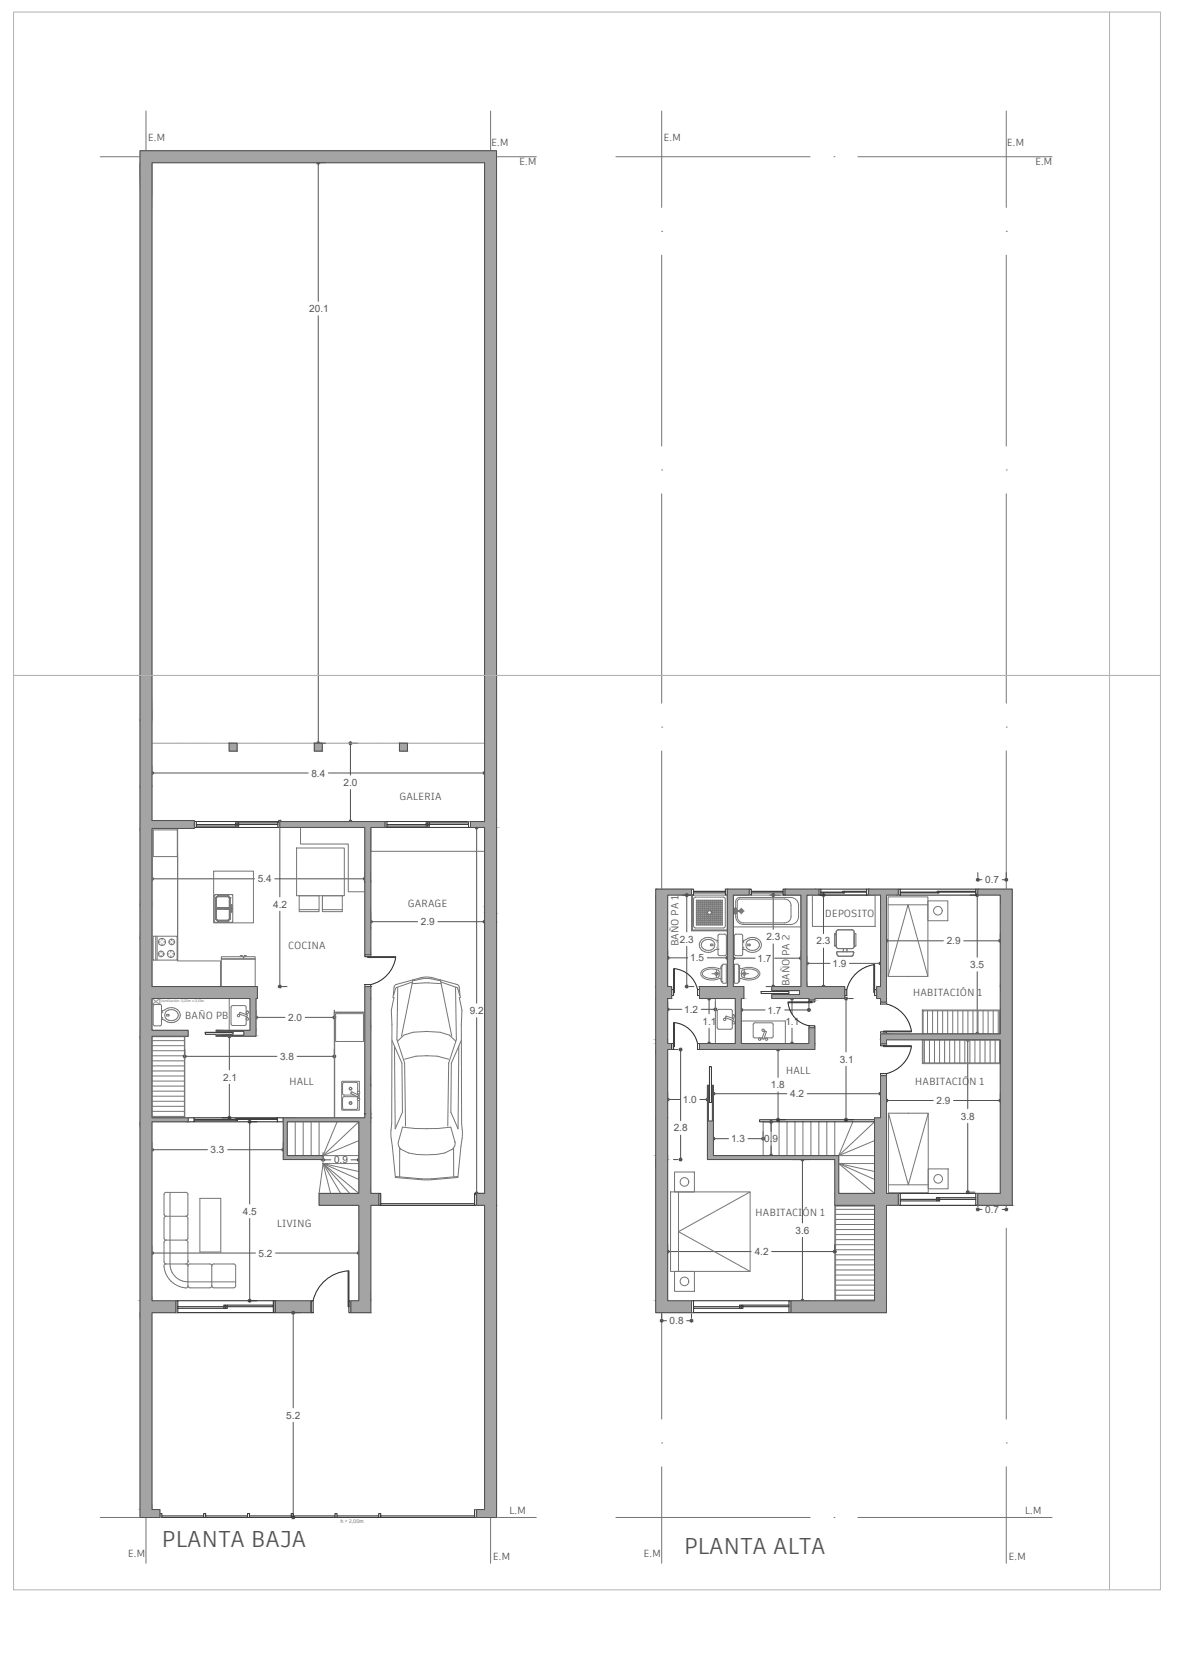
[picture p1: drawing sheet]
<svg xmlns="http://www.w3.org/2000/svg" width="297mm" height="420mm" viewBox="0 0 297 420" stroke-linecap="round" stroke-linejoin="round" font-family="sans-serif">
<defs><g id="words">
<g font-size="5.7" fill="#535353">
<text x="40.6" y="389.1">PLANTA BAJA</text>
<text x="171.8" y="390.9">PLANTA ALTA</text>
</g>
<g font-size="2.6" fill="#535353">
<text x="37.2" y="35.4">E.M</text>
<text x="166.8" y="35.4">E.M</text>
<text x="123.5" y="36.8">E.M</text>
<text x="130.5" y="41.5">E.M</text>
<text x="253" y="36.8">E.M</text>
<text x="260.1" y="41.5">E.M</text>
<text x="100.4" y="201.1">GALERIA</text>
<text x="102.5" y="228">GARAGE</text>
<text x="207.3" y="230.7">DEPOSITO</text>
<text x="72.4" y="238.6">COCINA</text>
<text x="170.5" y="237.9" transform="rotate(-90 170.5 237.9)">BAÑO PA 1</text>
<text x="198.4" y="248" transform="rotate(-90 198.4 248)">BAÑO PA 2</text>
<text x="229.4" y="250.5">HABITACIÓN 1</text>
<text x="46.5" y="256.3">BAÑO PB</text>
<text x="197.5" y="270">HALL</text>
<text x="72.7" y="272.8">HALL</text>
<text x="229.9" y="272.9">HABITACIÓN 1</text>
<text x="189.8" y="305.6">HABITACIÓN 1</text>
<text x="69.6" y="308.6">LIVING</text>
<text x="128" y="380.8">L.M</text>
<text x="257.6" y="380.8">L.M</text>
<text x="32.1" y="391.5">E.M</text>
<text x="123.8" y="392.3">E.M</text>
<text x="161.7" y="391.5">E.M</text>
<text x="253.4" y="392.3">E.M</text>
</g>
<g font-size="2.5" fill="#535353">
<text x="77.7" y="78.5">20.1</text>
<text x="78.2" y="195.3">8.4</text>
<text x="86.3" y="197.6">2.0</text>
<text x="64.8" y="221.8">5.4</text>
<text x="247.6" y="222.1">0.7</text>
<text x="68.6" y="228.2">4.2</text>
<text x="105.8" y="232.6">2.9</text>
<text x="170.9" y="237">2.3</text>
<text x="192.6" y="236.4">2.3</text>
<text x="205.2" y="237.4">2.3</text>
<text x="237.9" y="237.4">2.9</text>
<text x="173.5" y="241.7">1.5</text>
<text x="190.4" y="241.8">1.7</text>
<text x="209.2" y="243.1">1.9</text>
<text x="243.8" y="243.4">3.5</text>
<text x="72.4" y="256.7">2.0</text>
<text x="118" y="255">9.2</text>
<text x="172" y="254.7">1.2</text>
<text x="176.5" y="257.6">1.1</text>
<text x="192.9" y="254.8">1.7</text>
<text x="197.4" y="257.6">1.1</text>
<text x="70.4" y="266.5">3.8</text>
<text x="211" y="267.2">3.1</text>
<text x="56.1" y="271.7">2.1</text>
<text x="193.7" y="273.6">1.8</text>
<text x="198.6" y="275.9">4.2</text>
<text x="171.6" y="277.3">1.0</text>
<text x="235.4" y="277.6">2.9</text>
<text x="241.4" y="281.5">3.8</text>
<text x="169.3" y="284.5">2.8</text>
<text x="183.7" y="287.2">1.3</text>
<text x="192" y="287.2">0.9</text>
<text x="52.9" y="290">3.3</text>
<text x="83.9" y="292.5">0.9</text>
<text x="61" y="305.4">4.5</text>
<text x="247.6" y="305">0.7</text>
<text x="199.9" y="310.2">3.6</text>
<text x="65" y="315.9">5.2</text>
<text x="189.7" y="315.6">4.2</text>
<text x="168.3" y="333">0.8</text>
<text x="72" y="356.7">5.2</text>
</g>
<text font-size="1.3" fill="#535353" x="85.6" y="382.9">h = 2,00m</text>
<text font-size=".9" fill="#535353" x="40.5" y="252">Ventilación: 0,20m x 0,15m</text>
</g></defs>
<!-- layer: AUX -->
<path d="M3.4 3h288.2v166.8h-288.2zM278.8 3v396.7M3.4 169.8h288.2v230h-288.2z" fill="none" stroke="#b2b2b2" stroke-width=".25"/>
<!-- layer: 0- LM -->
<g fill="none" stroke="#757575" stroke-width=".25">
<path d="M25.2 39.4h48.8M36.7 27.9v24.3M80 39.4h.1M86 39.4h48.8M123.3 27.9v24.3M154.8 39.4h48.8M166.3 27.9v24.3M209.6 39.4h.1M215.6 39.4h48.8M252.9 27.9v24.3M36.7 58.2h.1M123.3 58.2h.1"/>
<path d="M166.3 58.2h.1M252.9 58.2h.1M36.7 64.2v48M123.3 64.2v48M166.3 64.2v48M252.9 64.2v48M36.7 118.2h.1M123.3 118.2h.1M166.3 118.2h.1M252.9 118.2h.1M36.7 124.2v52.6M123.3 124.2v52.6"/>
<path d="M166.3 124.2v52.6M252.9 124.2v52.6M36.7 182.8h.1M36.7 188.8v48M123.3 182.8h.1M123.3 188.8v48M166.3 182.8h.1M166.3 188.8v48M252.9 182.8h.1M252.9 188.8v48M36.7 242.8h.1M36.7 248.8v48"/>
<path d="M123.3 242.8h.1M123.3 248.8v48M166.3 242.8h.1M166.3 248.8v48M252.9 242.8h.1M252.9 248.8v48M36.7 302.8h.1M36.7 308.8v48M123.3 302.8h.1M123.3 308.8v48M166.3 302.8h.1M166.3 308.8v48"/>
<path d="M252.9 302.8h.1M252.9 308.8v48M36.7 362.8h.1M36.7 368.8v24.3M123.3 362.8h.1M123.3 368.8v24.3M166.3 362.8h.1M166.3 368.8v24.3M252.9 362.8h.1M252.9 368.8v24.3M25.2 381.6h48.8M80 381.6h.1"/>
<path d="M86 381.6h48.8M154.8 381.6h48.8M209.6 381.6h.1M215.6 381.6h48.8"/>
</g>
<!-- layer: 0- TEXTOS -->
<g fill="none" stroke="#535353" stroke-width=".25">
<path d="M79.6 40.9h2.2M80 40.9v34.9M80 79.4v107.5M38.2 192.6v1.1M38.2 194.4h39.2M79.6 186.9h2.2M82.5 194.4h39.3M88.1 186.9v8M88.1 198.5v8.1M88.7 186.9h1.2M121.8 192.6v1.1M38.2 219.2v1.1"/>
<path d="M70.3 206.6v18.9M71 206.6h1.1M88.7 206.6h1.2M91.7 219.2v1.1M119.8 208.1v44.1M120.4 208.1h1.2M245.7 219.4v1.2M252.9 219.4v1.2M38.2 221h25.8M69 221h22.7M70.3 229.1v19M93.2 230v1.1"/>
<path d="M93.2 231.8h11.7M110 231.8h11.8M121.8 230v1.1M167.8 239v1.2M171.4 225.1h3M172.6 225.1v9.2M172.6 238v10.1M182.8 239v1.2M184.3 239.1v1.2M193.4 225.1h2.7M194.3 225.1v8.6M194.3 237.3v10.8"/>
<path d="M201.3 239.1v1.2M205.1 225.1h1.2M206.9 225.1v9.6M206.9 238.4v9.7M222.8 234.8v1.1M222.8 236.6h14.3M242.2 236.6h9.2M243.8 225.1h1.2M245.6 225.1v15.6M245.7 221.2h1.1M251.4 234.8v1.1M251.8 221.2h1.1"/>
<path d="M64.3 254v1.2M64.3 255.8h7.3M71 248.1h1.1M76.7 255.8h7.3M84 254v1.2M119.8 255.9v44.2M167.8 252v1.2M167.8 240.8h5M167.8 253.8h3.5M173.2 248.1h1.2M176.2 253.8h3.6M177.7 240.8h5.1"/>
<path d="M178.2 251.1v3.8M178.2 258.5v3.9M178.8 251.1h1.2M179.8 252v1.2M184.3 240.9h5.4M186.3 252.1v1.2M186.3 253.9h6M192.5 248.1h1.2M194.7 240.9h6.6M197.2 253.9h6.1M197.2 251.1h1.2M199 251.1v3.8"/>
<path d="M199 258.5v3.9M202.8 240.4v1.2M202.8 242.2h5.8M203.3 252.1v1.2M205.1 248.1h1.2M212.6 251.1v13.4M213.2 251.1h1.2M213.5 242.2h7.8M221.3 240.4v1.2M243.8 260h1.2M245.6 244.3v15.7M46.4 263.8v1.2"/>
<path d="M46.4 265.6h23.2M55.8 260.6h1.2M57.6 260.6v8.4M57.6 272.6v8.5M74.7 265.6h9.3M84 263.8v1.2M167.8 274.7v1.1M167.8 276.5h3.2M169.2 263.9h1.2M171 263.9v17.9M175.9 276.5h1.9M177.8 274.7v1.1"/>
<path d="M178.8 262.4h1.2M179.3 273.2v1.2M179.3 275h18.4M195.5 263.9v7M195.5 274.5v7.1M196.2 263.9h1.1M197.2 262.4h1.2M202.9 275h18.4M212.6 268.1v13.5M221.3 273.2v1.2M222.8 274.9v1.2M222.8 276.7h11.7"/>
<path d="M239.6 276.7h11.8M242.7 261.5h2.3M243.2 261.5v17.3M251.4 274.9v1.2M38.2 287.3v1.2M38.2 289.1h13.9M55.8 281.1h1.2M57.2 289.1h14M62.7 282.1v20.6M63.4 282.1h1.1M71.2 287.3v1.2M81.2 289.8v1.2"/>
<path d="M81.2 291.6h1.9M88.2 291.6h2M90.2 289.8v1.2M169.2 291.6h1.2M171 285.4v6.2M179.3 284.5v1.2M179.3 286.3h3.8M188 286.3h3.8M191.8 284.5v1.2M192 290.6h1.2M192 282.1h1.2M193.8 282.1v2.4"/>
<path d="M193.8 288.1v2.5M196.2 281.6h1.1M199 291.6h4.5M201.7 291.6v15.9M213.2 281.6h1.2M243.2 282.4v17.4M243.6 299.8h1.4M38.2 313.3v1.1M38.2 315.1h26M62.7 306.4v20.7M69.2 315.1h21M90.2 313.3v1.1"/>
<path d="M120.4 300.1h1.2M167.8 312.9v1.2M167.8 314.7h21M193.9 314.7h15.9M201.7 311.1v16M209.8 312.9v1.5M245.7 302.3v1.2M245.7 304.1h1.1M251.8 304.1h1.1M252.9 302.3v1.2M63.4 327.1h1.1M73.7 330.1v23.9"/>
<path d="M74.3 330.1h1.2M166.3 330.3v1.2M166.3 332.1h1.2M172.6 332.1h1.2M173.8 330.3v1.2M199.4 327.1h4.1M73.7 357.6v24M74.3 381.6h1.2"/>
</g>
<g fill="#535353" stroke="#535353" stroke-width=".25">
<path d="M182.8 240.8h.2z"/>
<path d="M167.6 240.8h.2z"/>
<path d="M179.8 253.8h.2z"/>
<path d="M167.6 253.7l.2 .1z"/>
<path d="M178.2 262.4l-.1 .2z"/>
<path d="M178.2 250.8v.3z"/>
<path d="M191.8 286.3l.2 .1z"/>
<path d="M179.1 286.2l.2 .1z"/>
<path d="M245.5 304l.2 .1z"/>
<path d="M252.9 304.1l.2 .1z"/>
<path d="M252.9 221.2l.2 .1z"/>
<path d="M245.5 221.1l.2 .1z"/>
<path d="M199 262.4l-.1 .2z"/>
<path d="M199 250.8v.3z"/>
<path d="M179.1 274.9l.2 .1z"/>
<path d="M221.3 275h.2z"/>
<path d="M195.5 281.6v.2z"/>
<path d="M195.5 263.7v.2z"/>
<path d="M212.6 250.8v.3z"/>
<path d="M212.6 281.6v.2z"/>
<path d="M186.1 253.9h.2z"/>
<path d="M203.3 253.9l.2 .1z"/>
<path d="M171 263.7v.2z"/>
<path d="M171 291.6v.2z"/>
<path d="M177.8 276.5h.2z"/>
<path d="M167.6 276.4l.2 .1z"/>
<path d="M201.7 291.3v.3z"/>
<path d="M201.7 327.1v.2z"/>
<path d="M209.8 314.7l.2 .1z"/>
<path d="M167.6 314.6l.2 .1z"/>
<path d="M243.2 299.8v.2z"/>
<path d="M243.2 261.2v.3z"/>
<path d="M251.4 276.7h.2z"/>
<path d="M222.6 276.6l.2 .1z"/>
<path d="M245.6 260v.2z"/>
<path d="M245.6 224.8v.3z"/>
<path d="M251.4 236.6h.2z"/>
<path d="M222.6 236.5l.2 .1z"/>
<path d="M206.9 248.1v.2z"/>
<path d="M206.9 224.8v.3z"/>
<path d="M221.3 242.2h.2z"/>
<path d="M202.6 242.1l.2 .1z"/>
<path d="M194.3 248.1l-.1 .2z"/>
<path d="M194.3 224.8v.3z"/>
<path d="M201.3 240.9h.2z"/>
<path d="M184.1 240.8l.2 .1z"/>
<path d="M193.8 290.6v.2z"/>
<path d="M193.8 281.8v.3z"/>
<path d="M166.1 332l.2 .1z"/>
<path d="M173.8 332.1h.2z"/>
<path d="M172.6 248.1l-.1 .2z"/>
<path d="M172.6 224.8v.3z"/>
<path d="M81 291.5l.2 .1z"/>
<path d="M90.2 291.6h.2z"/>
<path d="M62.7 281.8v.3z"/>
<path d="M62.7 327.1v.2z"/>
<path d="M38 289l.2 .1z"/>
<path d="M71.2 289.1l.2 .1z"/>
<path d="M90.2 315.1h.2z"/>
<path d="M38 315l.2 .1z"/>
<path d="M46.2 265.5l.2 .1z"/>
<path d="M84 265.6l.2 .1z"/>
<path d="M57.6 260.3v.3z"/>
<path d="M57.6 281.1v.2z"/>
<path d="M38 194.3l.2 .1z"/>
<path d="M121.8 194.4h.2z"/>
<path d="M88.1 206.6v.2z"/>
<path d="M88.1 186.6v.3z"/>
<path d="M119.8 300.1v.2z"/>
<path d="M119.8 207.8v.3z"/>
<path d="M93 231.7l.2 .1z"/>
<path d="M121.8 231.8h.2z"/>
<path d="M64.1 255.7l.2 .1z"/>
<path d="M84 255.8l.2 .1z"/>
<path d="M91.7 221l.2 .1z"/>
<path d="M38 220.9l.2 .1z"/>
<path d="M70.3 248.1l-.1 .2z"/>
<path d="M70.3 206.3v.3z"/>
<path d="M73.7 329.8v.3z"/>
<path d="M73.7 381.6v.2z"/>
<path d="M80 186.9l-.1 .2z"/>
<path d="M80 40.7v.2z"/>
<path d="M182.8 240.8h.2zM182.8 240.8l.1-.1zM182.9 240.6l-.1 .2z"/>
<path d="M182.8 240.6v.2zM182.7 240.6l.1 .2zM182.6 240.7l.2 .1z"/>
<path d="M182.6 240.7l.2 .1zM182.6 240.8h.2zM182.6 240.8h.2z"/>
<path d="M182.6 240.9l.2-.1zM182.6 241l.2-.2zM182.8 240.8v.3z"/>
<path d="M182.8 240.8v.3zM182.8 240.8l.1 .3zM182.8 240.8l.1 .2z"/>
<path d="M167.6 240.8h.2zM167.6 240.9l.2-.1zM167.6 241l.2-.2z"/>
<path d="M167.8 240.8v.3zM167.8 240.8v.3zM167.8 240.8l.1 .3z"/>
<path d="M167.8 240.8l.1 .2zM167.8 240.8h.2zM167.8 240.8h.2z"/>
<path d="M167.9 240.7l-.1 .1zM167.9 240.6l-.1 .2zM167.8 240.6v.2z"/>
<path d="M167.7 240.6l.1 .2zM167.6 240.7l.2 .1zM167.6 240.7l.2 .1z"/>
<path d="M179.8 253.8h.2zM179.8 253.8l.2-.1zM179.9 253.6l-.1 .2z"/>
<path d="M179.8 253.6v.2zM179.7 253.6l.1 .2zM179.6 253.6l.2 .2z"/>
<path d="M179.6 253.6l.2 .2zM179.6 253.7l.2 .1zM179.6 253.8h.2z"/>
<path d="M179.6 253.9l.2-.1zM179.6 253.9l.2-.1zM179.8 253.8v.2z"/>
<path d="M179.8 253.8v.2zM179.8 253.8l.1 .1zM179.8 253.8l.2 .1z"/>
<path d="M167.6 253.8h.2zM167.6 253.9l.2-.1zM167.6 253.9l.2-.1z"/>
<path d="M167.8 253.8l-.1 .2zM167.8 253.8v.2zM167.8 253.8l.1 .1z"/>
<path d="M167.8 253.8l.1 .1zM167.8 253.8h.2zM167.8 253.8l.2-.1z"/>
<path d="M167.9 253.6l-.1 .2zM167.9 253.6l-.1 .2zM167.8 253.6v.2z"/>
<path d="M167.7 253.6l.1 .2zM167.6 253.6l.2 .2zM167.6 253.6l.2 .2z"/>
<path d="M178.2 262.4l.1 .2zM178.2 262.4l.1 .2zM178.2 262.4l.2 .1z"/>
<path d="M178.2 262.4h.2zM178.2 262.4h.2zM178.2 262.4l.2-.1z"/>
<path d="M178.3 262.2l-.1 .2zM178.2 262.2v.2zM178.1 262.2l.1 .2z"/>
<path d="M178 262.2l.2 .2zM178 262.2l.2 .2zM178 262.3l.2 .1z"/>
<path d="M178 262.4h.2zM178 262.5l.2-.1zM178.2 262.4l-.1 .2z"/>
<path d="M178.1 250.9l.1 .2zM178 250.9l.2 .2zM178 250.9l.2 .2z"/>
<path d="M178 251l.2 .1zM178 251.1h.2zM178 251.2l.2-.1z"/>
<path d="M178 251.2l.2-.1zM178.2 251.1v.2zM178.2 251.1v.2z"/>
<path d="M178.2 251.1l.2 .1zM178.2 251.1l.2 .1zM178.2 251.1h.2z"/>
<path d="M178.2 251.1h.2zM178.4 250.9l-.2 .2zM178.3 250.9l-.1 .2z"/>
<path d="M191.8 286.3l.2-.1zM191.8 286.3l.2-.1zM191.9 286.1l-.1 .2z"/>
<path d="M191.8 286.1v.2zM191.7 286.1l.1 .2zM191.6 286.2l.2 .1z"/>
<path d="M191.6 286.2l.2 .1zM191.6 286.2l.2 .1zM191.6 286.3h.2z"/>
<path d="M191.6 286.4l.2-.1zM191.6 286.5l.2-.2zM191.8 286.3v.2z"/>
<path d="M191.8 286.3v.2zM191.8 286.3l.1 .2zM191.8 286.3l.2 .1z"/>
<path d="M179.1 286.3h.2zM179.1 286.4l.2-.1zM179.3 286.3l-.1 .2z"/>
<path d="M179.3 286.3v.2zM179.3 286.3v.2zM179.3 286.3l.1 .2z"/>
<path d="M179.3 286.3l.2 .1zM179.3 286.3l.2 .1zM179.3 286.3l.2-.1z"/>
<path d="M179.4 286.2l-.1 .1zM179.4 286.1l-.1 .2zM179.3 286.1v.2z"/>
<path d="M179.2 286.1l.1 .2zM179.1 286.2l.2 .1zM179.1 286.2l.2 .1z"/>
<path d="M245.5 304.1h.2zM245.5 304.2l.2-.1zM245.7 304.1l-.1 .2z"/>
<path d="M245.7 304.1l-.1 .2zM245.7 304.1l.1 .2zM245.7 304.1l.1 .2z"/>
<path d="M245.7 304.1l.2 .2zM245.7 304.1h.3zM245.7 304.1h.3z"/>
<path d="M245.9 303.9l-.2 .2zM245.8 303.9l-.1 .2zM245.7 303.9v.2z"/>
<path d="M245.6 303.9l.1 .2zM245.6 303.9l.1 .2zM245.6 303.9l.1 .2z"/>
<path d="M252.9 304.1l.2-.1zM252.9 304.1l.2-.1zM253 303.9l-.1 .2z"/>
<path d="M252.9 303.9v.2zM252.8 303.9l.1 .2zM252.7 303.9l.2 .2z"/>
<path d="M252.7 303.9l.2 .2zM252.7 304l.2 .1zM252.7 304.1h.2z"/>
<path d="M252.7 304.2l.2-.1zM252.7 304.3l.2-.2zM252.9 304.1l-.1 .2z"/>
<path d="M252.9 304.1l.1 .2zM252.9 304.1l.1 .2zM252.9 304.1l.2 .1z"/>
<path d="M252.9 221.2l.2-.1zM252.9 221.2l.2-.1zM253 221l-.1 .2z"/>
<path d="M252.9 221v.2zM252.8 221l.1 .2zM252.7 221l.2 .2z"/>
<path d="M252.7 221l.2 .2zM252.7 221.1l.2 .1zM252.7 221.2h.2z"/>
<path d="M252.7 221.3l.2-.1zM252.7 221.4l.2-.2zM252.9 221.2v.2z"/>
<path d="M252.9 221.2v.2zM252.9 221.2l.1 .2zM252.9 221.2l.2 .1z"/>
<path d="M245.5 221.2h.2zM245.5 221.3l.2-.1zM245.7 221.2l-.1 .2z"/>
<path d="M245.7 221.2v.2zM245.7 221.2v.2zM245.7 221.2l.1 .2z"/>
<path d="M245.7 221.2l.2 .2zM245.7 221.2h.3zM245.7 221.2h.3z"/>
<path d="M245.9 221l-.2 .2zM245.8 221l-.1 .2zM245.7 221v.2z"/>
<path d="M245.6 221l.1 .2zM245.6 221l.1 .2zM245.6 221l.1 .2z"/>
<path d="M199 262.4l.1 .2zM199 262.4l.1 .2zM199 262.4l.2 .1z"/>
<path d="M199 262.4h.3zM199 262.4h.3zM199 262.4l.2-.1z"/>
<path d="M199.1 262.2l-.1 .2zM199 262.2v.2zM198.9 262.2l.1 .2z"/>
<path d="M198.9 262.2l.1 .2zM198.9 262.2l.1 .2zM198.8 262.3l.2 .1z"/>
<path d="M198.8 262.4h.2zM198.8 262.5l.2-.1zM199 262.4l-.1 .2z"/>
<path d="M198.9 250.9l.1 .2zM198.9 250.9l.1 .2zM198.9 250.9l.1 .2z"/>
<path d="M198.8 251l.2 .1zM198.8 251.1h.2zM198.8 251.2l.2-.1z"/>
<path d="M198.9 251.2l.1-.1zM199 251.1v.2zM199 251.1v.2z"/>
<path d="M199 251.1l.2 .1zM199 251.1l.2 .1zM199 251.1h.3z"/>
<path d="M199 251.1h.3zM199.2 250.9l-.2 .2zM199.1 250.9l-.1 .2z"/>
<path d="M179.1 275h.2zM179.1 275.1l.2-.1zM179.3 275l-.1 .2z"/>
<path d="M179.3 275v.2zM179.3 275v.2zM179.3 275l.1 .2z"/>
<path d="M179.3 275l.2 .1zM179.3 275l.2 .1zM179.3 275l.2-.1z"/>
<path d="M179.4 274.8l-.1 .2zM179.4 274.8l-.1 .2zM179.3 274.8v.2z"/>
<path d="M179.2 274.8l.1 .2zM179.1 274.8l.2 .2zM179.1 274.8l.2 .2z"/>
<path d="M221.3 275h.2zM221.3 275l.1-.2zM221.4 274.8l-.1 .2z"/>
<path d="M221.3 274.8v.2zM221.2 274.8l.1 .2zM221.1 274.8l.2 .2z"/>
<path d="M221.1 274.8l.2 .2zM221.1 274.9l.2 .1zM221.1 275h.2z"/>
<path d="M221.1 275.1l.2-.1zM221.1 275.2l.2-.2zM221.3 275v.2z"/>
<path d="M221.3 275v.2zM221.3 275l.1 .2zM221.3 275l.1 .2z"/>
<path d="M195.5 281.6v.2zM195.5 281.6l.2 .1zM195.5 281.6l.2 .1z"/>
<path d="M195.5 281.6h.3zM195.5 281.6h.3zM195.5 281.6l.2-.2z"/>
<path d="M195.6 281.4l-.1 .2zM195.5 281.3v.3zM195.4 281.4l.1 .2z"/>
<path d="M195.4 281.4l.1 .2zM195.4 281.4l.1 .2zM195.3 281.5l.2 .1z"/>
<path d="M195.3 281.6h.2zM195.3 281.7l.2-.1zM195.5 281.6l-.1 .2z"/>
<path d="M195.4 263.7l.1 .2zM195.4 263.7l.1 .2zM195.4 263.7l.1 .2z"/>
<path d="M195.3 263.8l.2 .1zM195.3 263.9h.2zM195.3 264l.2-.1z"/>
<path d="M195.4 264l.1-.1zM195.5 263.9v.2zM195.5 263.9l.1 .2z"/>
<path d="M195.5 263.9l.2 .1zM195.5 263.9l.2 .1zM195.5 263.9h.3z"/>
<path d="M195.5 263.9h.3zM195.5 263.9l.2-.1zM195.6 263.7l-.1 .2z"/>
<path d="M212.5 250.9l.1 .2zM212.4 250.9l.2 .2zM212.4 250.9l.2 .2z"/>
<path d="M212.4 251l.2 .1zM212.4 251.1h.2zM212.4 251.2l.2-.1z"/>
<path d="M212.4 251.2l.2-.1zM212.6 251.1l-.1 .2zM212.6 251.1v.2z"/>
<path d="M212.6 251.1l.2 .1zM212.6 251.1l.2 .1zM212.6 251.1h.2z"/>
<path d="M212.6 251.1l.2-.1zM212.8 250.9l-.2 .2zM212.7 250.9l-.1 .2z"/>
<path d="M212.6 281.6v.2zM212.6 281.6l.1 .2zM212.6 281.6l.2 .1z"/>
<path d="M212.6 281.6l.2 .1zM212.6 281.6h.2zM212.6 281.6l.2-.2z"/>
<path d="M212.7 281.4l-.1 .2zM212.6 281.3v.3zM212.5 281.4l.1 .2z"/>
<path d="M212.4 281.4l.2 .2zM212.4 281.4l.2 .2zM212.4 281.5l.2 .1z"/>
<path d="M212.4 281.6h.2zM212.4 281.7l.2-.1zM212.6 281.6l-.1 .2z"/>
<path d="M186.1 253.9h.2zM186.1 254l.2-.1zM186.3 253.9l-.1 .3z"/>
<path d="M186.3 253.9v.3zM186.3 253.9v.3zM186.3 253.9l.1 .3z"/>
<path d="M186.3 253.9l.1 .2zM186.3 253.9h.2zM186.3 253.9h.2z"/>
<path d="M186.3 253.9l.1-.1zM186.4 253.7l-.1 .2zM186.3 253.7v.2z"/>
<path d="M186.2 253.7l.1 .2zM186.1 253.8l.2 .1zM186.1 253.8l.2 .1z"/>
<path d="M203.3 253.9h.2zM203.3 253.9l.1-.1zM203.4 253.7l-.1 .2z"/>
<path d="M203.3 253.7v.2zM203.2 253.7l.1 .2zM203.1 253.8l.2 .1z"/>
<path d="M203.1 253.8l.2 .1zM203.1 253.9h.2zM203.1 253.9h.2z"/>
<path d="M203.1 254l.2-.1zM203.1 254.1l.2-.2zM203.3 253.9v.3z"/>
<path d="M203.3 253.9v.3zM203.3 253.9l.1 .3zM203.3 253.9l.1 .2z"/>
<path d="M170.9 263.7l.1 .2zM170.9 263.7l.1 .2zM170.9 263.7l.1 .2z"/>
<path d="M170.8 263.8l.2 .1zM170.8 263.9h.2zM170.8 264l.2-.1z"/>
<path d="M170.9 264l.1-.1zM171 263.9l-.1 .2zM171 263.9v.2z"/>
<path d="M171 263.9l.2 .1zM171 263.9l.2 .1zM171 263.9h.3z"/>
<path d="M171 263.9l.2-.1zM171 263.9l.2-.2zM171.1 263.7l-.1 .2z"/>
<path d="M171 291.6v.2zM171 291.6l.1 .2zM171 291.6l.2 .1z"/>
<path d="M171 291.6h.3zM171 291.6h.3zM171 291.6l.2-.2z"/>
<path d="M171.1 291.4l-.1 .2zM171 291.3v.3zM170.9 291.4l.1 .2z"/>
<path d="M170.9 291.4l.1 .2zM170.9 291.4l.1 .2zM170.8 291.5l.2 .1z"/>
<path d="M170.8 291.6h.2zM170.8 291.6h.2zM171 291.6l-.1 .2z"/>
<path d="M177.8 276.5h.2zM177.8 276.5l.2-.1zM177.9 276.3l-.1 .2z"/>
<path d="M177.8 276.2v.3zM177.7 276.3l.1 .2zM177.6 276.3l.2 .2z"/>
<path d="M177.6 276.3l.2 .2zM177.6 276.4l.2 .1zM177.6 276.5h.2z"/>
<path d="M177.6 276.6l.2-.1zM177.6 276.6l.2-.1zM177.8 276.5v.2z"/>
<path d="M177.8 276.5v.2zM177.8 276.5l.1 .2zM177.8 276.5l.2 .1z"/>
<path d="M167.6 276.5h.2zM167.6 276.6l.2-.1zM167.6 276.6l.2-.1z"/>
<path d="M167.8 276.5v.2zM167.8 276.5v.2zM167.8 276.5l.1 .2z"/>
<path d="M167.8 276.5l.1 .1zM167.8 276.5l.2 .1zM167.8 276.5h.2z"/>
<path d="M167.9 276.3l-.1 .2zM167.9 276.3l-.1 .2zM167.8 276.2v.3z"/>
<path d="M167.7 276.3l.1 .2zM167.6 276.3l.2 .2zM167.6 276.3l.2 .2z"/>
<path d="M201.6 291.4l.1 .2zM201.5 291.4l.2 .2zM201.5 291.4l.2 .2z"/>
<path d="M201.4 291.5l.3 .1zM201.4 291.6h.3zM201.4 291.6h.3z"/>
<path d="M201.5 291.7l.2-.1zM201.7 291.6v.2zM201.7 291.6v.2z"/>
<path d="M201.7 291.6v.2zM201.7 291.6h.2zM201.7 291.6h.2z"/>
<path d="M201.7 291.6l.2-.1zM201.7 291.6l.2-.1zM201.7 291.4v.2z"/>
<path d="M201.7 327.1v.2zM201.7 327.1l.1 .1zM201.7 327.1l.2 .1z"/>
<path d="M201.7 327.1l.2 .1zM201.7 327.1l.2-.1zM201.7 327.1l.2-.1z"/>
<path d="M201.7 326.9v.2zM201.7 326.8v.3zM201.6 326.9l.1 .2z"/>
<path d="M201.5 326.9l.2 .2zM201.5 326.9l.2 .2zM201.4 327l.3 .1z"/>
<path d="M201.4 327.1h.3zM201.4 327.2l.3-.1zM201.7 327.1l-.2 .1z"/>
<path d="M209.8 314.7l.2-.1zM209.8 314.7l.2-.1zM209.9 314.5l-.1 .2z"/>
<path d="M209.8 314.5v.2zM209.7 314.5l.1 .2zM209.6 314.5l.2 .2z"/>
<path d="M209.6 314.5l.2 .2zM209.6 314.6l.2 .1zM209.6 314.7h.2z"/>
<path d="M209.6 314.8l.2-.1zM209.6 314.9l.2-.2zM209.8 314.7l-.1 .2z"/>
<path d="M209.8 314.7l.1 .2zM209.8 314.7l.1 .2zM209.8 314.7l.2 .1z"/>
<path d="M167.6 314.7h.2zM167.6 314.8l.2-.1zM167.6 314.9l.2-.2z"/>
<path d="M167.8 314.7l-.1 .2zM167.8 314.7l.1 .2zM167.8 314.7l.1 .2z"/>
<path d="M167.8 314.7l.1 .2zM167.8 314.7h.2zM167.8 314.7h.2z"/>
<path d="M167.9 314.5l-.1 .2zM167.9 314.5l-.1 .2zM167.8 314.5v.2z"/>
<path d="M167.7 314.5l.1 .2zM167.6 314.5l.2 .2zM167.6 314.5l.2 .2z"/>
<path d="M243.2 299.8v.2zM243.2 299.8l.1 .2zM243.2 299.8l.2 .1z"/>
<path d="M243.2 299.8l.2 .1zM243.2 299.8l.2-.1zM243.2 299.8l.2-.1z"/>
<path d="M243.3 299.6l-.1 .2zM243.2 299.5v.3zM243.1 299.6l.1 .2z"/>
<path d="M243 299.6l.2 .2zM243 299.6l.2 .2zM243 299.7l.2 .1z"/>
<path d="M243 299.8h.2zM243 299.9l.2-.1zM243.2 299.8l-.1 .2z"/>
<path d="M243.1 261.2l.1 .3zM243 261.3l.2 .2zM243 261.3l.2 .2z"/>
<path d="M243 261.4l.2 .1zM243 261.5h.2zM243 261.5h.2z"/>
<path d="M243 261.6l.2-.1zM243.2 261.5v.2zM243.2 261.5v.2z"/>
<path d="M243.2 261.5l.1 .2zM243.2 261.5h.2zM243.2 261.5h.2z"/>
<path d="M243.2 261.5l.2-.1zM243.2 261.5l.2-.1zM243.3 261.2l-.1 .3z"/>
<path d="M251.4 276.7h.2zM251.4 276.7l.1-.1zM251.5 276.5l-.1 .2z"/>
<path d="M251.4 276.5v.2zM251.3 276.5l.1 .2zM251.2 276.6l.2 .1z"/>
<path d="M251.2 276.6l.2 .1zM251.2 276.6l.2 .1zM251.2 276.7h.2z"/>
<path d="M251.2 276.8l.2-.1zM251.4 276.7l-.2 .2zM251.4 276.7v.2z"/>
<path d="M251.4 276.7v.2zM251.4 276.7l.1 .2zM251.4 276.7l.1 .2z"/>
<path d="M222.6 276.7h.2zM222.6 276.8l.2-.1zM222.8 276.7l-.2 .2z"/>
<path d="M222.8 276.7v.2zM222.8 276.7v.2zM222.8 276.7l.1 .2z"/>
<path d="M222.8 276.7l.1 .2zM222.8 276.7l.2 .1zM222.8 276.7l.2-.1z"/>
<path d="M222.9 276.6l-.1 .1zM222.9 276.5l-.1 .2zM222.8 276.5v.2z"/>
<path d="M222.7 276.5l.1 .2zM222.6 276.6l.2 .1zM222.6 276.6l.2 .1z"/>
<path d="M245.6 260v.2zM245.6 260l.1 .1zM245.6 260l.1 .1z"/>
<path d="M245.6 260h.2zM245.6 260h.2zM245.6 260l.1-.2z"/>
<path d="M245.7 259.7l-.1 .3zM245.6 259.7v.3zM245.5 259.7l.1 .3z"/>
<path d="M245.4 259.8l.2 .2zM245.4 259.8l.2 .2zM245.4 259.9l.2 .1z"/>
<path d="M245.4 260h.2zM245.4 260h.2zM245.6 260l-.2 .1z"/>
<path d="M245.5 224.9l.1 .2zM245.4 224.9l.2 .2zM245.4 224.9l.2 .2z"/>
<path d="M245.4 225l.2 .1zM245.4 225.1h.2zM245.4 225.1h.2z"/>
<path d="M245.4 225.2l.2-.1zM245.6 225.1v.2zM245.6 225.1v.2z"/>
<path d="M245.6 225.1l.1 .1zM245.6 225.1l.1 .1zM245.6 225.1h.2z"/>
<path d="M245.6 225.1h.2zM245.6 225.1l.1-.2zM245.7 224.9l-.1 .2z"/>
<path d="M251.4 236.6h.2zM251.4 236.6l.1-.2zM251.5 236.4l-.1 .2z"/>
<path d="M251.4 236.3v.3zM251.3 236.4l.1 .2zM251.2 236.4l.2 .2z"/>
<path d="M251.2 236.4l.2 .2zM251.2 236.5l.2 .1zM251.2 236.6h.2z"/>
<path d="M251.2 236.7l.2-.1zM251.2 236.7l.2-.1zM251.4 236.6v.2z"/>
<path d="M251.4 236.6v.2zM251.4 236.6l.1 .1zM251.4 236.6l.1 .1z"/>
<path d="M222.6 236.6h.2zM222.6 236.7l.2-.1zM222.8 236.6l-.1 .2z"/>
<path d="M222.8 236.6v.2zM222.8 236.6v.2zM222.8 236.6l.1 .2z"/>
<path d="M222.8 236.6l.2 .1zM222.8 236.6l.2 .1zM222.8 236.6l.2-.1z"/>
<path d="M222.9 236.4l-.1 .2zM222.9 236.4l-.1 .2zM222.8 236.3v.3z"/>
<path d="M222.7 236.4l.1 .2zM222.6 236.4l.2 .2zM222.6 236.4l.2 .2z"/>
<path d="M206.9 248.1l.1 .2zM206.9 248.1l.1 .2zM206.9 248.1h.3z"/>
<path d="M206.9 248.1h.3zM206.9 248.1l.3-.1zM206.9 248.1l.3-.1z"/>
<path d="M207 247.9l-.1 .2zM206.9 247.8v.3zM206.9 247.9v.2z"/>
<path d="M206.8 247.9l.1 .2zM206.8 247.9l.1 .2zM206.7 248l.2 .1z"/>
<path d="M206.7 248.1h.2zM206.7 248.1h.2zM206.9 248.1v.2z"/>
<path d="M206.9 224.9v.2zM206.8 224.9l.1 .2zM206.8 224.9l.1 .2z"/>
<path d="M206.7 225l.2 .1zM206.7 225.1h.2zM206.7 225.1h.2z"/>
<path d="M206.8 225.2l.1-.1zM206.9 225.1v.2zM206.9 225.1l.1 .2z"/>
<path d="M206.9 225.1l.1 .2zM206.9 225.1h.3zM206.9 225.1h.3z"/>
<path d="M206.9 225.1l.3-.1zM206.9 225.1l.3-.1zM207 224.9l-.1 .2z"/>
<path d="M221.3 242.2h.2zM221.3 242.2l.1-.1zM221.4 242l-.1 .2z"/>
<path d="M221.3 242v.2zM221.2 242l.1 .2zM221.1 242.1l.2 .1z"/>
<path d="M221.1 242.1l.2 .1zM221.1 242.1l.2 .1zM221.1 242.2h.2z"/>
<path d="M221.1 242.3l.2-.1zM221.1 242.4l.2-.2zM221.3 242.2v.3z"/>
<path d="M221.3 242.2v.3zM221.3 242.2l.1 .2zM221.3 242.2l.1 .2z"/>
<path d="M202.6 242.2h.2zM202.6 242.3l.2-.1zM202.8 242.2l-.1 .2z"/>
<path d="M202.8 242.2v.3zM202.8 242.2v.3zM202.8 242.2l.1 .2z"/>
<path d="M202.8 242.2l.1 .2zM202.8 242.2h.2zM202.8 242.2h.2z"/>
<path d="M202.8 242.2l.1-.1zM202.9 242l-.1 .2zM202.8 242v.2z"/>
<path d="M202.7 242l.1 .2zM202.6 242.1l.2 .1zM202.6 242.1l.2 .1z"/>
<path d="M194.3 248.1l.1 .2zM194.3 248.1l.1 .2zM194.3 248.1h.2z"/>
<path d="M194.3 248.1h.2zM194.3 248.1l.2-.1zM194.3 248.1l.2-.1z"/>
<path d="M194.4 247.9l-.1 .2zM194.3 247.8v.3zM194.2 247.9l.1 .2z"/>
<path d="M194.2 247.9l.1 .2zM194.2 247.9l.1 .2zM194.1 248l.2 .1z"/>
<path d="M194.1 248.1h.2zM194.1 248.1h.2zM194.3 248.1l-.1 .2z"/>
<path d="M194.2 224.9l.1 .2zM194.2 224.9l.1 .2zM194.2 224.9l.1 .2z"/>
<path d="M194.1 225l.2 .1zM194.1 225.1h.2zM194.1 225.1h.2z"/>
<path d="M194.2 225.2l.1-.1zM194.3 225.1v.2zM194.3 225.1v.2z"/>
<path d="M194.3 225.1l.2 .1zM194.3 225.1h.2zM194.3 225.1h.2z"/>
<path d="M194.3 225.1l.2-.1zM194.3 225.1l.2-.1zM194.4 224.9l-.1 .2z"/>
<path d="M201.3 240.9h.2zM201.3 240.9l.1-.1zM201.4 240.7l-.1 .2z"/>
<path d="M201.3 240.7v.2zM201.2 240.7l.1 .2zM201.1 240.8l.2 .1z"/>
<path d="M201.1 240.8l.2 .1zM201.1 240.8l.2 .1zM201.1 240.9h.2z"/>
<path d="M201.1 241l.2-.1zM201.1 241.1l.2-.2zM201.3 240.9v.3z"/>
<path d="M201.3 240.9v.3zM201.3 240.9l.1 .2zM201.3 240.9l.1 .2z"/>
<path d="M184.1 240.9h.2zM184.1 241l.2-.1zM184.1 241.1l.2-.2z"/>
<path d="M184.3 240.9v.3zM184.3 240.9v.3zM184.3 240.9l.1 .2z"/>
<path d="M184.3 240.9l.1 .2zM184.3 240.9h.2zM184.3 240.9h.2z"/>
<path d="M184.4 240.8l-.1 .1zM184.4 240.7l-.1 .2zM184.3 240.7v.2z"/>
<path d="M184.2 240.7l.1 .2zM184.1 240.8l.2 .1zM184.1 240.8l.2 .1z"/>
<path d="M193.8 290.6v.2zM193.8 290.6l.1 .1zM193.8 290.6l.2 .1z"/>
<path d="M193.8 290.6l.2 .1zM193.8 290.6l.2-.1zM193.8 290.6l.2-.1z"/>
<path d="M193.9 290.4l-.1 .2zM193.8 290.3v.3zM193.7 290.4l.1 .2z"/>
<path d="M193.6 290.4l.2 .2zM193.6 290.4l.2 .2zM193.6 290.5l.2 .1z"/>
<path d="M193.6 290.6h.2zM193.6 290.7l.2-.1zM193.8 290.6l-.2 .1z"/>
<path d="M193.7 281.9l.1 .2zM193.6 281.9l.2 .2zM193.6 281.9l.2 .2z"/>
<path d="M193.6 282l.2 .1zM193.6 282.1h.2zM193.6 282.2l.2-.1z"/>
<path d="M193.6 282.2l.2-.1zM193.8 282.1v.2zM193.8 282.1v.2z"/>
<path d="M193.8 282.1l.1 .1zM193.8 282.1l.2 .1zM193.8 282.1l.2 .1z"/>
<path d="M193.8 282.1l.2-.1zM193.8 282.1l.2-.1zM193.9 281.9l-.1 .2z"/>
<path d="M166.1 332.1h.2zM166.1 332.2l.2-.1zM166.3 332.1l-.1 .2z"/>
<path d="M166.3 332.1l-.1 .2zM166.3 332.1l.1 .2zM166.3 332.1l.1 .2z"/>
<path d="M166.3 332.1l.1 .1zM166.3 332.1h.2zM166.3 332.1h.2z"/>
<path d="M166.4 331.9l-.1 .2zM166.4 331.9l-.1 .2zM166.3 331.9v.2z"/>
<path d="M166.2 331.9l.1 .2zM166.1 331.9l.2 .2zM166.1 331.9l.2 .2z"/>
<path d="M173.8 332.1h.2zM173.8 332.1l.2-.1zM173.9 331.9l-.1 .2z"/>
<path d="M173.8 331.9v.2zM173.7 331.9l.1 .2zM173.6 331.9l.2 .2z"/>
<path d="M173.6 331.9l.2 .2zM173.6 332l.2 .1zM173.6 332.1h.2z"/>
<path d="M173.6 332.2l.2-.1zM173.6 332.2l.2-.1zM173.8 332.1l-.1 .2z"/>
<path d="M173.8 332.1l.1 .2zM173.8 332.1l.1 .2zM173.8 332.1l.2 .1z"/>
<path d="M172.6 248.1l.1 .2zM172.6 248.1l.1 .2zM172.6 248.1h.2z"/>
<path d="M172.6 248.1h.2zM172.6 248.1l.2-.1zM172.6 248.1l.2-.1z"/>
<path d="M172.7 247.9l-.1 .2zM172.6 247.8v.3zM172.5 247.9l.1 .2z"/>
<path d="M172.4 247.9l.2 .2zM172.4 247.9l.2 .2zM172.4 248l.2 .1z"/>
<path d="M172.4 248.1h.2zM172.4 248.1h.2zM172.6 248.1l-.1 .2z"/>
<path d="M172.5 224.9l.1 .2zM172.4 224.9l.2 .2zM172.4 224.9l.2 .2z"/>
<path d="M172.4 225l.2 .1zM172.4 225.1h.2zM172.4 225.1h.2z"/>
<path d="M172.4 225.2l.2-.1zM172.6 225.1v.2zM172.6 225.1v.2z"/>
<path d="M172.6 225.1l.1 .1zM172.6 225.1h.2zM172.6 225.1h.2z"/>
<path d="M172.6 225.1l.2-.1zM172.6 225.1l.2-.1zM172.7 224.9l-.1 .2z"/>
<path d="M81 291.6h.2zM81 291.7l.2-.1zM81.2 291.6l-.1 .2z"/>
<path d="M81.2 291.6l-.1 .2zM81.2 291.6l.1 .2zM81.2 291.6l.1 .2z"/>
<path d="M81.2 291.6l.2 .1zM81.2 291.6l.2 .1zM81.2 291.6l.2-.1z"/>
<path d="M81.3 291.5l-.1 .1zM81.3 291.4l-.1 .2zM81.2 291.4v.2z"/>
<path d="M81.1 291.4l.1 .2zM81 291.5l.2 .1zM81 291.5l.2 .1z"/>
<path d="M90.2 291.6h.2zM90.2 291.6l.2-.1zM90.3 291.4l-.1 .2z"/>
<path d="M90.2 291.4v.2zM90.1 291.4l.1 .2zM90 291.5l.2 .1z"/>
<path d="M90 291.5l.2 .1zM90 291.5l.2 .1zM90 291.6h.2z"/>
<path d="M90 291.7l.2-.1zM90 291.8l.2-.2zM90.2 291.6l-.1 .2z"/>
<path d="M90.2 291.6l.1 .2zM90.2 291.6l.1 .2zM90.2 291.6l.2 .1z"/>
<path d="M62.7 281.9v.2zM62.6 281.9l.1 .2zM62.6 281.9l.1 .2z"/>
<path d="M62.5 282l.2 .1zM62.5 282.1h.2zM62.5 282.2l.2-.1z"/>
<path d="M62.6 282.2l.1-.1zM62.7 282.1v.2zM62.7 282.1v.2z"/>
<path d="M62.7 282.1l.2 .1zM62.7 282.1l.2 .1zM62.7 282.1h.3z"/>
<path d="M62.7 282.1h.3zM62.7 282.1l.2-.2zM62.8 281.9l-.1 .2z"/>
<path d="M62.7 327.1v.2zM62.7 327.1l.2 .1zM62.7 327.1l.2 .1z"/>
<path d="M62.7 327.1h.3zM62.7 327.1h.3zM62.7 327.1l.2-.2z"/>
<path d="M62.8 326.9l-.1 .2zM62.7 326.8v.3zM62.7 326.9v.2z"/>
<path d="M62.6 326.9l.1 .2zM62.6 326.9l.1 .2zM62.5 327l.2 .1z"/>
<path d="M62.5 327.1h.2zM62.5 327.2l.2-.1zM62.7 327.1l-.1 .1z"/>
<path d="M38 289.1h.2zM38 289.2l.2-.1zM38.2 289.1l-.1 .2z"/>
<path d="M38.2 289.1v.2zM38.2 289.1v.2zM38.2 289.1l.1 .2z"/>
<path d="M38.2 289.1l.2 .1zM38.2 289.1l.2 .1zM38.2 289.1l.2-.1z"/>
<path d="M38.3 288.9l-.1 .2zM38.3 288.9l-.1 .2zM38.2 288.9v.2z"/>
<path d="M38.1 288.9l.1 .2zM38 288.9l.2 .2zM38 288.9l.2 .2z"/>
<path d="M71.2 289.1l.2-.1zM71.2 289.1l.2-.1zM71.3 288.9l-.1 .2z"/>
<path d="M71.2 288.9v.2zM71.1 288.9l.1 .2zM71 288.9l.2 .2z"/>
<path d="M71 288.9l.2 .2zM71 289l.2 .1zM71 289.1h.2z"/>
<path d="M71 289.2l.2-.1zM71 289.2l.2-.1zM71.2 289.1v.2z"/>
<path d="M71.2 289.1v.2zM71.2 289.1l.1 .2zM71.2 289.1l.2 .1z"/>
<path d="M90.2 315.1h.2zM90.2 315.1l.2-.1zM90.3 314.9l-.1 .2z"/>
<path d="M90.2 314.8v.3zM90.1 314.9l.1 .2zM90 314.9l.2 .2z"/>
<path d="M90 314.9l.2 .2zM90 315l.2 .1zM90 315.1h.2z"/>
<path d="M90 315.2l.2-.1zM90 315.2l.2-.1zM90.2 315.1v.2z"/>
<path d="M90.2 315.1l.1 .2zM90.2 315.1l.1 .1zM90.2 315.1l.2 .1z"/>
<path d="M38 315.1h.2zM38 315.2l.2-.1zM38.2 315.1l-.2 .1z"/>
<path d="M38.2 315.1v.2zM38.2 315.1v.2zM38.2 315.1l.1 .1z"/>
<path d="M38.2 315.1l.2 .1zM38.2 315.1l.2 .1zM38.2 315.1l.2-.1z"/>
<path d="M38.3 314.9l-.1 .2zM38.3 314.9l-.1 .2zM38.2 314.8v.3z"/>
<path d="M38.1 314.9l.1 .2zM38 314.9l.2 .2zM38 314.9l.2 .2z"/>
<path d="M46.2 265.6h.2zM46.2 265.7l.2-.1zM46.4 265.6v.2z"/>
<path d="M46.4 265.6v.2zM46.4 265.6l.1 .2zM46.4 265.6l.1 .2z"/>
<path d="M46.4 265.6l.3 .1zM46.4 265.6l.3 .1zM46.4 265.6l.3-.1z"/>
<path d="M46.6 265.5l-.2 .1zM46.5 265.4l-.1 .2zM46.4 265.4v.2z"/>
<path d="M46.4 265.4v.2zM46.3 265.5l.1 .1zM46.3 265.5l.1 .1z"/>
<path d="M84 265.6l.2-.1zM84 265.6l.2-.1zM84.1 265.4l-.1 .2z"/>
<path d="M84 265.4v.2zM83.9 265.4l.1 .2zM83.9 265.5l.1 .1z"/>
<path d="M83.9 265.5l.1 .1zM83.8 265.5l.2 .1zM83.8 265.6h.2z"/>
<path d="M83.8 265.7l.2-.1zM83.9 265.8l.1-.2zM84 265.6l-.1 .2z"/>
<path d="M84 265.6l.1 .2zM84 265.6l.1 .2zM84 265.6l.2 .1z"/>
<path d="M57.6 260.4v.2zM57.5 260.4l.1 .2zM57.5 260.4l.1 .2z"/>
<path d="M57.4 260.5l.2 .1zM57.4 260.6h.2zM57.4 260.6h.2z"/>
<path d="M57.5 260.7l.1-.1zM57.6 260.6v.2zM57.6 260.6l.1 .2z"/>
<path d="M57.6 260.6l.1 .2zM57.6 260.6h.2zM57.6 260.6h.2z"/>
<path d="M57.6 260.6l.2-.1zM57.6 260.6l.2-.1zM57.7 260.4l-.1 .2z"/>
<path d="M57.6 281.1l.1 .2zM57.6 281.1l.1 .2zM57.6 281.1h.2z"/>
<path d="M57.6 281.1h.2zM57.6 281.1l.2-.1zM57.6 281.1l.2-.1z"/>
<path d="M57.7 280.9l-.1 .2zM57.6 280.8v.3zM57.6 280.9v.2z"/>
<path d="M57.5 280.9l.1 .2zM57.5 280.9l.1 .2zM57.4 281l.2 .1z"/>
<path d="M57.4 281.1h.2zM57.4 281.1h.2zM57.6 281.1v.2z"/>
<path d="M38 194.4h.2zM38 194.4h.2zM38.2 194.4l-.1 .2z"/>
<path d="M38.2 194.4l-.1 .2zM38.2 194.4l.1 .2zM38.2 194.4l.1 .2z"/>
<path d="M38.2 194.4h.2zM38.2 194.4h.2zM38.2 194.4l.2-.1z"/>
<path d="M38.3 194.2l-.1 .2zM38.3 194.2l-.1 .2zM38.2 194.1v.3z"/>
<path d="M38.1 194.2l.1 .2zM38 194.2l.2 .2zM38 194.2l.2 .2z"/>
<path d="M121.8 194.4l.2-.1zM121.8 194.4l.2-.1zM121.9 194.2l-.1 .2z"/>
<path d="M121.8 194.1v.3zM121.7 194.2l.1 .2zM121.6 194.2l.2 .2z"/>
<path d="M121.6 194.2l.2 .2zM121.6 194.3l.2 .1zM121.6 194.4h.2z"/>
<path d="M121.6 194.4h.2zM121.6 194.5l.2-.1zM121.8 194.4l-.1 .2z"/>
<path d="M121.8 194.4l.1 .2zM121.8 194.4l.1 .2zM121.8 194.4h.2z"/>
<path d="M88.1 206.6v.2zM88.1 206.6l.1 .1zM88.1 206.6l.2 .1z"/>
<path d="M88.1 206.6h.2zM88.1 206.6h.2zM88.1 206.6l.2-.1z"/>
<path d="M88.1 206.4v.2zM88.1 206.3v.3zM88 206.4l.1 .2z"/>
<path d="M87.9 206.4l.2 .2zM87.9 206.4l.2 .2zM87.9 206.5l.2 .1z"/>
<path d="M87.8 206.6h.3zM87.9 206.7l.2-.1zM88.1 206.6l-.2 .1z"/>
<path d="M88 186.7l.1 .2zM87.9 186.7l.2 .2zM87.9 186.7l.2 .2z"/>
<path d="M87.9 186.8l.2 .1zM87.8 186.9h.3zM87.9 187l.2-.1z"/>
<path d="M87.9 187l.2-.1zM88.1 186.9l-.1 .2zM88.1 186.9v.2z"/>
<path d="M88.1 186.9v.2zM88.1 186.9l.2 .1zM88.1 186.9h.2z"/>
<path d="M88.1 186.9h.2zM88.1 186.9l.2-.1zM88.1 186.7v.2z"/>
<path d="M119.8 300.1v.2zM119.8 300.1l.1 .1zM119.8 300.1l.2 .1z"/>
<path d="M119.8 300.1l.2 .1zM119.8 300.1l.2-.1zM119.9 299.9l-.1 .2z"/>
<path d="M119.9 299.9l-.1 .2zM119.8 299.8v.3zM119.7 299.9l.1 .2z"/>
<path d="M119.6 299.9l.2 .2zM119.6 299.9l.2 .2zM119.6 300l.2 .1z"/>
<path d="M119.6 300.1h.2zM119.6 300.2l.2-.1zM119.8 300.1l-.2 .1z"/>
<path d="M119.7 207.9l.1 .2zM119.6 207.9l.2 .2zM119.6 207.9l.2 .2z"/>
<path d="M119.6 208l.2 .1zM119.6 208.1h.2zM119.6 208.2l.2-.1z"/>
<path d="M119.8 208.1l-.2 .1zM119.8 208.1v.2zM119.8 208.1v.2z"/>
<path d="M119.8 208.1l.1 .1zM119.8 208.1l.1 .1zM119.8 208.1l.2 .1z"/>
<path d="M119.8 208.1l.2-.1zM119.8 208.1l.2-.1zM119.9 207.9l-.1 .2z"/>
<path d="M93 231.8h.2zM93 231.8h.2zM93.2 231.8l-.1 .2z"/>
<path d="M93.2 231.8l-.1 .2zM93.2 231.8l.1 .2zM93.2 231.8l.1 .2z"/>
<path d="M93.2 231.8h.2zM93.2 231.8h.2zM93.2 231.8l.2-.1z"/>
<path d="M93.3 231.6l-.1 .2zM93.3 231.5l-.1 .3zM93.2 231.5v.3z"/>
<path d="M93.1 231.5l.1 .3zM93 231.6l.2 .2zM93 231.6l.2 .2z"/>
<path d="M121.8 231.8l.2-.1zM121.8 231.8l.2-.1zM121.9 231.5l-.1 .3z"/>
<path d="M121.8 231.5v.3zM121.7 231.5l.1 .3zM121.6 231.6l.2 .2z"/>
<path d="M121.6 231.6l.2 .2zM121.6 231.7l.2 .1zM121.6 231.8h.2z"/>
<path d="M121.6 231.8h.2zM121.6 231.9l.2-.1zM121.8 231.8l-.1 .2z"/>
<path d="M121.8 231.8l.1 .2zM121.8 231.8l.1 .2zM121.8 231.8h.2z"/>
<path d="M64.1 255.8h.2zM64.1 255.9l.2-.1zM64.3 255.8l-.1 .2z"/>
<path d="M64.3 255.8v.2zM64.3 255.8v.2zM64.3 255.8l.1 .2z"/>
<path d="M64.3 255.8l.2 .2zM64.3 255.8h.3zM64.3 255.8h.3z"/>
<path d="M64.5 255.7l-.2 .1zM64.4 255.6l-.1 .2zM64.3 255.6v.2z"/>
<path d="M64.2 255.6l.1 .2zM64.2 255.7l.1 .1zM64.2 255.7l.1 .1z"/>
<path d="M84 255.8l.2-.1zM84 255.8l.2-.1zM84.1 255.6l-.1 .2z"/>
<path d="M84 255.6v.2zM83.9 255.6l.1 .2zM83.9 255.7l.1 .1z"/>
<path d="M83.9 255.7l.1 .1zM83.8 255.7l.2 .1zM83.8 255.8h.2z"/>
<path d="M83.8 255.9l.2-.1zM83.9 256l.1-.2zM84 255.8v.2z"/>
<path d="M84 255.8v.2zM84 255.8l.1 .2zM84 255.8l.2 .1z"/>
<path d="M91.7 221l.2-.1zM91.8 220.8l-.1 .2zM91.8 220.8l-.1 .2z"/>
<path d="M91.7 220.7v.3zM91.6 220.8l.1 .2zM91.5 220.8l.2 .2z"/>
<path d="M91.5 220.8l.2 .2zM91.5 220.9l.2 .1zM91.5 221h.2z"/>
<path d="M91.5 221.1l.2-.1zM91.5 221.1l.2-.1zM91.7 221v.2z"/>
<path d="M91.7 221v.2zM91.7 221l.1 .1zM91.7 221l.2 .1z"/>
<path d="M38 221h.2zM38 221.1l.2-.1zM38.2 221l-.2 .1z"/>
<path d="M38.2 221v.2zM38.2 221v.2zM38.2 221l.1 .1z"/>
<path d="M38.2 221l.2 .1zM38.2 221l.2 .1zM38.2 221l.2-.1z"/>
<path d="M38.3 220.8l-.1 .2zM38.3 220.8l-.1 .2zM38.2 220.7v.3z"/>
<path d="M38.1 220.8l.1 .2zM38 220.8l.2 .2zM38 220.8l.2 .2z"/>
<path d="M70.3 248.1l.1 .2zM70.3 248.1l.1 .2zM70.3 248.1l.2 .1z"/>
<path d="M70.3 248.1h.3zM70.3 248.1h.3zM70.3 248.1l.2-.2z"/>
<path d="M70.4 247.9l-.1 .2zM70.3 247.8v.3zM70.2 247.9l.1 .2z"/>
<path d="M70.2 247.9l.1 .2zM70.2 247.9l.1 .2zM70.1 248l.2 .1z"/>
<path d="M70.1 248.1h.2zM70.1 248.1h.2zM70.3 248.1l-.1 .2z"/>
<path d="M70.2 206.4l.1 .2zM70.2 206.4l.1 .2zM70.2 206.4l.1 .2z"/>
<path d="M70.1 206.5l.2 .1zM70.1 206.6h.2zM70.1 206.7l.2-.1z"/>
<path d="M70.2 206.7l.1-.1zM70.3 206.6v.2zM70.3 206.6l.1 .2z"/>
<path d="M70.3 206.6l.2 .1zM70.3 206.6l.2 .1zM70.3 206.6h.3z"/>
<path d="M70.3 206.6h.3zM70.3 206.6l.2-.2zM70.4 206.4l-.1 .2z"/>
<path d="M73.6 329.9l.1 .2zM73.5 329.9l.2 .2zM73.5 329.9l.2 .2z"/>
<path d="M73.5 330l.2 .1zM73.5 330.1h.2zM73.5 330.1h.2z"/>
<path d="M73.5 330.2l.2-.1zM73.7 330.1l-.1 .2zM73.7 330.1l.1 .2z"/>
<path d="M73.7 330.1l.1 .2zM73.7 330.1h.2zM73.7 330.1h.2z"/>
<path d="M73.7 330.1h.2zM73.7 330.1l.2-.1zM73.8 329.9l-.1 .2z"/>
<path d="M73.7 381.6v.2zM73.7 381.6l.1 .2zM73.7 381.6l.2 .1z"/>
<path d="M73.7 381.6h.2zM73.7 381.6h.2zM73.7 381.6l.2-.1z"/>
<path d="M73.8 381.4l-.1 .2zM73.7 381.3v.3zM73.6 381.4l.1 .2z"/>
<path d="M73.5 381.4l.2 .2zM73.5 381.4l.2 .2zM73.5 381.5l.2 .1z"/>
<path d="M73.5 381.6h.2zM73.5 381.7l.2-.1zM73.7 381.6l-.1 .2z"/>
<path d="M80 186.9l.1 .2zM80 186.9l.1 .2zM80 186.9l.1 .1z"/>
<path d="M80 186.9h.2zM80 186.9h.2zM80 186.9l.1-.2z"/>
<path d="M80.1 186.7l-.1 .2zM80 186.6v.3zM79.9 186.7l.1 .2z"/>
<path d="M79.8 186.7l.2 .2zM79.8 186.7l.2 .2zM79.8 186.8l.2 .1z"/>
<path d="M79.8 186.9h.2zM79.8 187l.2-.1zM80 186.9l-.1 .2z"/>
<path d="M79.9 40.7l.1 .2zM79.8 40.8l.2 .1zM79.8 40.8l.2 .1z"/>
<path d="M79.8 40.8l.2 .1zM79.8 40.9h.2zM79.8 41l.2-.1z"/>
<path d="M79.8 41.1l.2-.2zM80 40.9v.2zM80 40.9l.1 .2z"/>
<path d="M80 40.9l.1 .2zM80 40.9l.1 .2zM80 40.9h.2z"/>
<path d="M80 40.9h.2zM80 40.9l.2-.1zM80.1 40.7l-.1 .2z"/>
</g>
<!-- layer: 0- MOB -->
<g fill="none" stroke="#757575" stroke-width=".25">
<path d="M38.2 208.1v40h17.2v-6.5h-10.8v-27.1M38.2 208.1h.1M38.5 208.7h6.1v6.7h-6.1zM44.6 214.5v-6.2h-6.4v12.7M44.6 214.5v27.1M53.7 219h10v13h-10zM74.5 213.2h12v12h-12zM75.5 208.1h16.2v16.1h-4.2v-12h-12zM93.2 208.1h28.6v6h-28.6zM38.5 235.4h6v6h-6zM39.1 235.4v6M39.5 235.4v6"/>
<path d="M39.8 239.9h.3M39.8 236.8h.5M40.5 239.1v.4M40.7 235.9v.5M40.7 237.3v.4M40.8 239.9h.4M41.1 236.8h.5M42 239.9h.5M42.4 236.8h.4M42.9 239v.4M43.2 236.1v.4M43.2 237.2v.4"/>
<path d="M43.4 239.9h.4M43.5 236.8h.4M53.8 225.2h.1M53.8 225.2v6.4l.2 .3h4.3M54.1 231.1l.6 .3M54.1 231.1l.6 .5v-.2M54.1 225.8h.3M54.1 225.8v5.3M54.1 231.1l.6 .5M54.4 225.8v5.3h-.3M54.4 225.8h-.3v5.3M54.4 225.8v5.3l.3 .3h2.6"/>
<path d="M54.7 225.2h.1M54.7 225.5v-.3l-.6 .6M54.7 231.6h.1M54.7 231.6h2.6M54.7 225.5l-.3 .3M54.7 231.4v.2M54.7 231.4h2.6M54.7 225.5h2.6M54.7 225.2l-.6 .6M54.7 225.2h2.6M56.8 228.3h.8v.2h-.8zM56.8 228.3h.9v.2"/>
<path d="M56.8 228.3v.2M57.3 225.2h.1M57.3 225.5v-.3l.5 .6M57.3 231.6h.1M57.3 225.2h-2.6v.3M57.3 225.2v.3h-2.6M57.3 225.5h.1M57.3 225.5l.3 .3M57.3 231.4v.2M57.3 225.2l.5 .6M57.6 225.8v5.3M57.6 225.8h.2"/>
<path d="M57.6 231.1l-.3 .3M57.7 228.5h.3M57.7 228.5h.6h-.3M57.8 228.5h-3.6h4.1M57.8 228.3h-3.6h4.1M57.8 228.2h.1M57.8 228.6h.1M57.8 231.1l-.5 .3M57.8 231.1l-.5 .5v-.2M57.8 225.8v5.3h-.2M57.8 225.8h-.2v5.3M57.8 225.8h.1"/>
<path d="M57.8 225.8v5.3M57.8 231.1l-.5 .5M58 228.5l-.2 .1h.6M58 228.3l-.2-.1v.4M58 228.3l-.2 .3M58 228.3v.2M58.3 231.9h.1M58.3 224.9h.1M58.3 228.3v.2h-.6M58.3 228.3h-.6v.2M58.3 228.5l.1 .1M58.3 228.3v.2"/>
<path d="M58.3 224.9l.2 .3v6.4l-.2 .3M58.3 224.9h-4.3l-.2 .3M58.4 228.2l-.4 .1M58.4 228.2h-.6l.2 .1M58.4 228.2v.4M58.4 228.2l-.1 .1M75.2 225.2h5v4h-5zM75.2 228.7h5M81 225.2h5v4h-5zM81 228.7h5M173.8 225.1h9v9h-9zM173.9 225.1v8.8h8.9"/>
<path d="M174 225.1v8.7h8.8M175 231.8l.1 .3zM175 226.3l.1 .3zM175 226.8l.1 .3zM175 227.3l.1 .3zM175 227.8l.1 .3zM175 228.3l.1 .3zM175 228.8l.1 .3zM175 229.3l.1 .3zM175 229.8l.1 .3zM175 230.3l.1 .3zM175 230.8l.1 .3z"/>
<path d="M175 231.3l.1 .3zM175 232.3l.1 .3zM175.4 231.8h.2v.3h-.2zM175.4 226.3h.2v.3h-.2zM175.4 226.8h.2v.3h-.2zM175.4 227.3h.2v.3h-.2zM175.4 227.8h.2v.3h-.2zM175.4 228.3h.2v.3h-.2zM175.4 228.8h.2v.3h-.2zM175.4 229.3h.2v.3h-.2zM175.4 229.8h.2v.3h-.2zM175.4 230.3h.2v.3h-.2z"/>
<path d="M175.4 230.8h.2v.3h-.2zM175.4 231.3h.2v.3h-.2zM175.4 232.3h.2v.3h-.2zM175.9 231.8h.2v.3h-.2zM175.9 226.3h.2v.3h-.2zM175.9 226.8h.2v.3h-.2zM175.9 227.3h.2v.3h-.2zM175.9 227.8h.2v.3h-.2zM175.9 228.3h.2v.3h-.2zM175.9 228.8h.2v.3h-.2zM175.9 229.3h.2v.3h-.2zM175.9 229.8h.2v.3h-.2z"/>
<path d="M175.9 230.3h.2v.3h-.2zM175.9 230.8h.2v.3h-.2zM175.9 231.3h.2v.3h-.2zM175.9 232.3h.2v.3h-.2zM176.4 231.8h.2v.3h-.2zM176.4 226.3h.2v.3h-.2zM176.4 226.8h.2v.3h-.2zM176.4 227.3h.2v.3h-.2zM176.4 227.8h.2v.3h-.2zM176.4 228.3h.2v.3h-.2zM176.4 228.8h.2v.3h-.2zM176.4 229.3h.2v.3h-.2z"/>
<path d="M176.4 229.8h.2v.3h-.2zM176.4 230.3h.2v.3h-.2zM176.4 230.8h.2v.3h-.2zM176.4 231.3h.2v.3h-.2zM176.4 232.3h.2v.3h-.2zM176.9 231.8h.2v.3h-.2zM176.9 226.8h.2v.3h-.2zM176.9 226.3h.2v.3h-.2zM176.9 228.3h.2v.3h-.2zM176.9 227.8h.2v.3h-.2zM176.9 227.3h.2v.3h-.2zM176.9 228.8h.2v.3h-.2z"/>
<path d="M176.9 230.8h.2v.3h-.2zM176.9 229.8h.2v.3h-.2zM176.9 230.3h.2v.3h-.2zM176.9 229.3h.2v.3h-.2zM176.9 232.3h.2v.3h-.2zM176.9 231.3h.2v.3h-.2zM177.4 231.8h.2v.3h-.2zM177.4 226.8h.2v.3h-.2zM177.4 226.3h.2v.3h-.2zM177.4 228.3h.2v.3h-.2zM177.4 227.8h.2v.3h-.2zM177.4 227.3h.2v.3h-.2z"/>
<path d="M177.4 228.8h.2v.3h-.2zM177.4 230.8h.2v.3h-.2zM177.4 229.8h.2v.3h-.2zM177.4 230.3h.2v.3h-.2zM177.4 229.3h.2v.3h-.2zM177.4 232.3h.2v.3h-.2zM177.4 231.3h.2v.3h-.2zM177.9 231.8h.2v.3h-.2zM177.9 226.8h.2v.3h-.2zM177.9 226.3h.2v.3h-.2zM177.9 228.3h.2v.3h-.2zM177.9 227.8h.2v.3h-.2z"/>
<path d="M177.9 227.3h.2v.3h-.2zM177.9 230.8h.2v.3h-.2zM177.9 229.8v.3l.2-.1M177.9 230.3h.2v.3h-.2zM177.9 229.8h.1M177.9 232.3h.2v.3h-.2zM177.9 231.3h.2v.3h-.2zM178.1 228.9l-.2-.1v.3M178.4 231.8h.2v.3h-.2zM178.4 226.8h.2v.3h-.2zM178.4 226.3h.2v.3h-.2zM178.4 228.3h.2v.3h-.2z"/>
<path d="M178.4 227.8h.2v.3h-.2zM178.4 227.3h.2v.3h-.2zM178.4 228.9l.2-.1v.2M178.4 230.8h.2v.3h-.2zM178.4 230.3h.2v.3h-.2zM178.4 232.3h.2v.3h-.2zM178.4 231.3h.2v.3h-.2zM178.6 229.9v.2l-.2-.1M178.6 237.4v.4M178.7 237.8h.1M178.7 237.4h.5v.4h-.5M178.7 237.4h.1"/>
<path d="M178.9 231.8h.2v.3h-.2zM178.9 226.8h.2v.3h-.2zM178.9 226.3h.2v.3h-.2zM178.9 228.3h.2v.3h-.2zM178.9 227.8h.2v.3h-.2zM178.9 227.3h.2v.3h-.2zM178.9 228.8h.2v.3h-.2zM178.9 230.8h.2v.3h-.2zM178.9 229.8h.2v.3h-.2zM178.9 230.3h.2v.3h-.2zM178.9 229.3h.2v.3h-.2zM178.9 232.3h.2v.3h-.2z"/>
<path d="M178.9 231.3h.2v.3h-.2zM179.4 231.8h.2v.3h-.2zM179.4 226.8h.2v.3h-.2zM179.4 226.3h.2v.3h-.2zM179.4 228.3h.2v.3h-.2zM179.4 227.8h.2v.3h-.2zM179.4 227.3h.2v.3h-.2zM179.4 228.8h.2v.3h-.2zM179.4 230.8h.2v.3h-.2zM179.4 229.8h.2v.3h-.2zM179.4 230.3h.2v.3h-.2zM179.4 229.3h.2v.3h-.2z"/>
<path d="M179.4 232.3h.2v.3h-.2zM179.4 231.3h.2v.3h-.2zM179.6 237.6a1.75 1.75 0 0 0-1.3-1.4 1.75 1.75 0 0 0-1.7 .6 1.43 1.43 0 0 0 0 1.7 1.43 1.43 0 0 0 1.6 .5 1.41 1.41 0 0 0 1.4-1.4M179.9 231.8h.2v.3h-.2zM179.9 226.8h.2v.3h-.2zM179.9 226.3h.2v.3h-.2zM179.9 228.3h.2v.3h-.2zM179.9 227.8h.2v.3h-.2zM179.9 227.3h.2v.3h-.2zM179.9 228.8h.2v.3h-.2zM179.9 230.8h.2v.3h-.2zM179.9 229.8h.2v.3h-.2z"/>
<path d="M179.9 230.3h.2v.3h-.2zM179.9 229.3h.2v.3h-.2zM179.9 232.3h.2v.3h-.2zM179.9 231.3h.2v.3h-.2zM180.4 231.8h.2v.3h-.2zM180.4 226.8h.2v.3h-.2zM180.4 226.3h.2v.3h-.2zM180.4 228.3h.2v.3h-.2zM180.4 227.8h.2v.3h-.2zM180.4 227.3h.2v.3h-.2zM180.4 228.8h.2v.3h-.2zM180.4 230.8h.2v.3h-.2z"/>
<path d="M180.4 229.8h.2v.3h-.2zM180.4 230.3h.2v.3h-.2zM180.4 229.3h.2v.3h-.2zM180.4 232.3h.2v.3h-.2zM180.4 231.3h.2v.3h-.2zM180.4 236.5l-.6-.1a2.36 2.36 0 0 0-2.5-.6 2.36 2.36 0 0 0-1.5 2 2.46 2.46 0 0 0 4 1l.6-.1M180.4 238.7h.1M180.5 235.1l.3-.2h1.3l.4 .2v4.8l-.2 .3-1.5 .1-.3-.2zM180.9 231.8h.2v.3h-.2zM180.9 226.8h.2v.3h-.2zM180.9 226.3h.2v.3h-.2zM180.9 228.3h.2v.3h-.2z"/>
<path d="M180.9 227.8h.2v.3h-.2zM180.9 227.3h.2v.3h-.2zM180.9 228.8h.2v.3h-.2zM180.9 230.8h.2v.3h-.2zM180.9 229.8h.2v.3h-.2zM180.9 230.3h.2v.3h-.2zM180.9 229.3h.2v.3h-.2zM180.9 232.3h.2v.3h-.2zM180.9 231.3h.2v.3h-.2zM181.4 231.8h.2v.3h-.2zM181.4 226.8h.2v.3h-.2zM181.4 226.3h.2v.3h-.2z"/>
<path d="M181.4 228.3h.2v.3h-.2zM181.4 227.8h.2v.3h-.2zM181.4 227.3h.2v.3h-.2zM181.4 228.8h.2v.3h-.2zM181.4 230.8h.2v.3h-.2zM181.4 229.8h.2v.3h-.2zM181.4 230.3h.2v.3h-.2zM181.4 229.3h.2v.3h-.2zM181.4 232.3h.2v.3h-.2zM181.4 231.3h.2v.3h-.2zM182.3 226.1l-.3-.5h-.2h-7l-.4 .1-.1 .4v6.7l.1 .4 .4 .1h7.2l.3-.5v-6.7M184.3 225.1h17v8h-17z"/>
<path d="M184.6 235.1l.3-.2h1.3l.4 .2v4.8l-.2 .3-1.5 .1-.3-.2zM184.7 228.7v.7M184.8 228.8v.1M184.8 229.3v.1M184.9 229.8a2.17 2.17 0 0 0 2 2.7h11.8M184.9 228.7l.7 .4-.7 .3M185 228.9v-.5h-.4v1.4h.4v-.6M185.3 228.9v-2.2l.4-.6h11.5a1.59 1.59 0 0 1 1.6 1.6v2.8a1.6 1.6 0 0 1-1.6 1.6h-10.3a1.6 1.6 0 0 1-1.6-1.6v-1.3M185.5 229.1h1.5M186.3 228.3v1.5M186.6 238.7h.1M186.6 236.5l.6-.1a2.36 2.36 0 0 1 2.5-.6 2.36 2.36 0 0 1 1.6 2 2.46 2.46 0 0 1-4.1 1l-.6-.1"/>
<path d="M187.5 237.6l.3 .9M187.8 236.6a1.74 1.74 0 0 1 1.9-.3 1.74 1.74 0 0 1 1.1 1.6 1.93 1.93 0 0 1-3 .6M187.8 236.6l-.3 1M188.4 237.4h-.5v.4h.5M188.4 237.4h.1M188.4 237.4v.4M188.4 237.8h.1M198.7 225.7h-12.8a1 1 0 0 0-1 1v1.7M198.7 225.7a1.99 1.99 0 0 1 2 2v2.8a1.99 1.99 0 0 1-2 2M204.2 225.1h15.7v7.8h-15.7zM209.7 237.8l.1 .1M209.8 234.7l.2 .2"/>
<path d="M209.8 234.7l-.1 3.1M210 234.8a5.6 5.6 0 0 1-.1 3.1h-.1M210.3 239.4l4-.1 .3 .2-.3 .7-.3 .2h-3.2l-.4-.2zM211.9 238.5v.8M212.8 238.5v.8M214.6 234.4v3.6M214.7 238l-.3 .4-.3 .1h-3.4l-.3-.1-.3-.4M214.7 234.4l-.3-.5-.3-.1-3.7 .1-.3 .5v3.6M214.8 234.8v.1M214.8 234.8h.3v3M214.8 234.8a5.6 5.6 0 0 0 .1 3.1l.2-.1M223.2 227.5h10"/>
<path d="M223.2 225.5h10v20h-10zM233.2 226.5h5v5h-5zM38.6 252.7l.3-.1h1.3l.3 .1 .1 4.8-.2 .4h-1.5l-.3-.2zM40.5 240.2v.4M40.6 256.4h.1M40.6 254.1l.6-.1a2.37 2.37 0 0 1 2.5-.6 2.37 2.37 0 0 1 1.6 2.1 2.46 2.46 0 0 1-4.1 .9h-.6M41.8 254.3a1.74 1.74 0 0 1 1.9-.4 1.74 1.74 0 0 1 1 1.7 1.81 1.81 0 0 1-1.6 1 1.81 1.81 0 0 1-1.7-1.1v-.5zM41.9 255l.5 .1 .1 .3h-.6zM42.9 240.3v.4M55.6 240.6h8.5v7.5h-8.5zM55.6 241.1h8.5M55.6 241.2h8.5"/>
<path d="M57.6 251.1v8M60.4 240.3h.5zM60.8 240.3v.3M61.1 240.6v.5M61.3 240.6v.5M61.4 240.3h.5zM61.5 240.3v.3M61.9 255.1v-1.9l-.2-.3h-3.4l-.2 .3v4.4l.4 .3 3.2-.1 .2-.3v-1.9l-1.7-.6v-.4l1.9 .5-.2 .5M84.3 254.9h7v7h-7zM91.7 254.6h-7.6v26.5M91.7 254.5h-7.7v26.6M99 250.9l-.7 3.1 .2 3.7-.1 24.8-.2 2.5 1.2 11.1 8.1 .6 7.6-.6 1.1-11.1-.2-2.5-.1-24.8 .2-3.7-.7-3.1"/>
<path d="M99 250.9l-.2-.1 .2-2.6 .3-.5 6.3-1.8 1.6-.2 1.6 .2 6.3 1.8 .3 .5 .3 2.6-.3 .1M99.9 248.3l-.2 13.1 2 5.9 .2 15.8M103.6 247.3l3.5-.2 3.8 .2M103.7 246.9l-4.1 1.4-.7 2M103.7 246.6l3.8-.6 3.2 .6M103.8 246.4l-2.9 14.1M107.1 259.3l3.5 .2 2.3 .8 1.6 1.5M107.4 259.3l-3.6 .2-2.3 .8-1.6 1.5M110.7 246.4l2.8 14.1M110.8 246.9l4.1 1.4 .6 2M114.5 248.3l.2 13.1-1.9 5.9-.3 15.8M176.6 244.4l.6-.4 .8-.3 2 .1 .7 .4v1.3l-1.2 .5-1.6-.1-1.2-.6-.2-.4z"/>
<path d="M178.9 244.8h2M179.8 251.1v11.3M180 244v1.8M180.6 243.6a3.8 3.8 0 0 0-4.4 .9 1.67 1.67 0 0 0 1.7 1.8l1.7 .1 1.3-.4 .3 .3M181.2 243.2l-.2 .3h-.4M181.4 242.8h.1M181.4 246.8h.1M181.4 242.8v4M181.4 242.8l-.2 .2v3.6l.2 .2M181.4 242.8l.2-.3 .9-.1v4.8h-.9l-.2-.4M182.4 255.6l1.9 .5-.2 .4M182.4 255.6v.4l1.7 .6"/>
<path d="M184 256v-1.8l-.2-.3h-3.4l-.2 .3 .1 4.4 .3 .2 3.2-.1 .2-.3v-1.8M185.7 242.8h.1M185.7 246.8h.1M185.7 242.8v4M185.7 242.8l.2 .2v3.6l-.2 .2M185.7 242.8l-.2-.3-.9-.1v4.8h.9l.2-.4M185.9 243.2l.2 .3a5.7 5.7 0 0 1 4.2 .3 1.27 1.27 0 0 1 .6 1.4 1.27 1.27 0 0 1-1.2 1 5.8 5.8 0 0 1-3.7-.2l-.1 .3M186.2 244.8h2M186.3 256.7h11.1v5.7M186.5 244l1.1-.3h1.4l1.3 .6 .3 .7-.4 .4-.7 .4-1 .2h-1.1l-1-.5zM187 244v1.8M192.6 259.5l-.8 1.8"/>
<path d="M192.6 259.5l-.5-.2-.6 1.7 .3 .3M223.2 245.5l5-18 5 18M231.8 254h19.6v6h-19.6zM232 254.2h19.2v5.8h-19.2zM233.1 254.2v5.8M234.4 254.2v5.8M235.6 254.2v5.8M236.9 254.2v5.8M238.2 254.2v5.8M239.4 254.2v5.8M240.7 254.2v5.8M242 254.2v5.8"/>
<path d="M243.2 254.2v5.8M244.5 254.2v5.8M245.8 254.2v5.8M247 254.2v5.8M248.3 254.2v5.8M249.6 254.2v5.8M250.9 254.2v5.8M38.2 260.7h8.1v20.3h-8.1zM38.2 279.4h8.1M38.2 278.2h8.1M38.2 276.9h8.1M38.2 275.6h8.1"/>
<path d="M38.2 274.4h8.1M38.2 273.1h8.1M38.2 271.8h8.1M38.2 270.6h8.1M38.2 269.3h8.1M38.2 268h8.1M38.2 266.7h8.1M38.2 265.5h8.1M38.2 264.2h8.1M38.2 262.9h8.1M38.2 261.7h8.1M46.4 260.6v20.5"/>
<path d="M86.1 276.2v2.3l.2 .4h3.2M89.5 275.7h-3l-.4 .4M89.5 272.2h-3l-.4 .3v2.4l.2 .4h2.7M89.5 275.7l.4 .4M89.5 272.2l.4 .3v2M89.9 276.6v1.9l-.4 .4M89.9 275v.3M89.9 276.2h.1M90 275.7l-1.8-.7 .1-.4 1.7 .7v.4M90.3 274.5v-2.6h-4.4v7.2h4.4v-2.5M90.3 275v1.2M98.5 261.7l2.5 5.6 .1 12.4-1.8 4.1-.2-20.8"/>
<path d="M107.1 265.5l2.8 .1 2.9 .7M107.3 265.5l-2.7 .1-2.9 .7M115.9 261.7l-2.5 5.6-.1 12.4 1.8 4.1 .2-20.8M189.3 260.6v-3l.2-.4h4.4l.4 .4v3M189.3 260.6l.4 .4h1.8M194.3 260.6l-.4 .4h-1.9M223.3 279.9h10v20h-10zM223.3 279.9l5 18 5-18M231.8 261.5h19.6v6h-19.6zM232 261.5h19.2v5.8h-19.2zM232.3 261.5v5.8M233.6 261.5v5.8"/>
<path d="M234.8 261.5v5.8M236.1 261.5v5.8M237.4 261.5v5.8M238.7 261.5v5.8M239.9 261.5v5.8M241.2 261.5v5.8M242.5 261.5v5.8M243.7 261.5v5.8M245 261.5v5.8M246.3 261.5v5.8M247.5 261.5v5.8M248.8 261.5v5.8"/>
<path d="M250.1 261.5v5.8M38.2 280.7h8.1M42.7 299.8v18a4.5 4.5 0 0 0 4.5 4.5h12M74.2 282.1v8.5M76.2 282.1v8.5M78.2 282.1v8.5M80.2 282.1v8.5M81.2 290.6h9M81.2 292.6h9M81.2 292.6l9 2M81.2 292.6l9 4M81.2 292.6l9 7.5"/>
<path d="M81.2 292.6l6.7 7.5M81.2 292.6l4.4 7.5M81.2 292.6l1.9 7.5M81.2 292.6l-1 7.5M84.7 282.1l-3.5 8.5M90.2 282.1l-9 8.5M90.2 286.8l-9 3.8M99.4 295.8l8.1 .6 7.6-.6M100.1 287.1v.7l.2 .6M100.3 288.4l.3 .5M107.1 283.8l3-.1 3.2-.3 1 3.7M107.1 290.4l-2.3-.1-2.1-.4-2.3-1.1v7.1"/>
<path d="M107.3 283.8l-3-.1-3.2-.3-1 3.7M109.6 290.3l2.2-.4 2.2-1.1v7.1M109.6 290.3l-2.3 .1M114.1 288.4l-.3 .5M114.3 287.1l.1 .7-.3 .6M114.3 287.1h.1M168.5 299.7h20v20h-20zM169.5 294.7h5v5h-5zM170.5 299.7v20M188.5 299.7l-18 10 18 10M191.8 282.1v8.5M193.8 282.1v8.5"/>
<path d="M195.8 282.1v8.5M197.8 282.1v8.5M199.8 282.1v8.5M201.8 282.1v8.5M203.8 282.1v8.5M205.8 282.1v8.5M207.8 282.1v8.5M209.8 282.1v8.5M210.8 290.6h9M210.8 292.6h9M210.8 292.6l9 2M210.8 292.6l9 4"/>
<path d="M210.8 292.6l9 7.5M214.3 282.1l-3.5 8.5M219.8 282.1l-9 8.5M219.8 286.8l-9 3.8M223.3 297.9h10M233.3 293.9h5v5h-5zM41.7 317.8l-.4 .2a5.6 5.6 0 0 0 5.8 5.7l.1-.4v-5M41.7 317.8h5M41.7 311.8h5M41.7 305.8h5M41.7 311.8l-.2 .1-.3 .4v5l.1 .3 .4 .2M41.7 305.8l-.4-.2-.1-.3v-5l.3-.4 .2-.1h5l.5 .3v5.2v.3l-.5 .2"/>
<path d="M41.7 305.8l-.4 .3-.1 .2v5l.3 .4 .2 .1M46.7 317.8l.3 .1 .2 .4M46.7 311.8l.5 .3v.2v5l-.2 .4-.3 .1M46.7 305.8l.5 .3v.2v5l-.2 .4-.3 .1M47.2 317.1h.1M47.2 318.3l.3-.4 .2-.1h5l.3 .1 .2 .4M50.2 301.3h5.3v13.5h-5.3zM53.2 318.3v5M53.2 318.3l.3-.4 .2-.1 5.3 .1 .2 .4v5l-.2 .4-.3 .1h-5l-.4-.2-.1-.3M169.5 319.7h5v5h-5zM209.8 303.1h10v24h-10zM210 303.3h9.8v23.6h-9.8z"/>
<path d="M210 319.3h9.8M210 318.1h9.8M210 316.8h9.8M210 315.5h9.8M210 314.2h9.8M210 313h9.8M210 311.7h9.8M210 310.4h9.8M210 309.2h9.8M210 307.9h9.8M210 306.6h9.8M210 305.4h9.8"/>
<path d="M210 304.1h9.8M47.2 323.3l.1 .3 .4 .2h5l.3-.1 .2-.4M210 325.7h9.8M210 324.4h9.8M210 323.1h9.8M210 321.9h9.8M210 320.6h9.8"/>
<circle cx="40.5" cy="239.9" r=".71"/>
<circle cx="40.7" cy="236.8" r=".89"/>
<circle cx="42.9" cy="239.9" r=".89"/>
<circle cx="43.2" cy="236.8" r=".71"/>
<circle cx="58.2" cy="227.7" r=".24"/>
<circle cx="58.2" cy="229.2" r=".24"/>
<circle cx="58.2" cy="229.2" r=".1"/>
<circle cx="58.2" cy="227.7" r=".1"/>
<circle cx="178.3" cy="229.5" r=".56"/>
<circle cx="178.3" cy="229.5" r=".46"/>
<circle cx="180.2" cy="238.3" r=".1"/>
<circle cx="180.2" cy="236.9" r=".1"/>
<circle cx="184.8" cy="229.6" r=".2"/>
<circle cx="184.8" cy="228.6" r=".2"/>
<circle cx="186.3" cy="229.1" r=".3"/>
<circle cx="186.3" cy="229.1" r=".5"/>
<circle cx="186.8" cy="236.9" r=".1"/>
<circle cx="186.8" cy="238.3" r=".1"/>
<circle cx="235.7" cy="229" r="1.08"/>
<circle cx="40.8" cy="254.5" r=".1"/>
<circle cx="40.8" cy="255.9" r=".1"/>
<circle cx="59.9" cy="255.4" r=".3"/>
<circle cx="62.2" cy="256.2" r=".31"/>
<circle cx="62.2" cy="254.5" r=".31"/>
<circle cx="180" cy="244.8" r=".4"/>
<circle cx="182.1" cy="256.3" r=".3"/>
<circle cx="184.4" cy="255.5" r=".31"/>
<circle cx="184.4" cy="257.2" r=".31"/>
<circle cx="187" cy="244.8" r=".4"/>
<circle cx="191.8" cy="259" r=".3"/>
<circle cx="88.1" cy="273.7" r=".3"/>
<circle cx="88.1" cy="277.3" r=".3"/>
<circle cx="88.1" cy="277.3" r=".35"/>
<circle cx="88.1" cy="273.7" r=".35"/>
<circle cx="90.1" cy="276.4" r=".31"/>
<circle cx="90.1" cy="274.7" r=".31"/>
<circle cx="190.9" cy="261.3" r=".31"/>
<circle cx="192.6" cy="261.3" r=".31"/>
<circle cx="172" cy="297.2" r="1.08"/>
<circle cx="235.8" cy="296.4" r="1.08"/>
<circle cx="172" cy="322.2" r="1.08"/>
</g>
<!-- layer: 0- CARPINTERIAS -->
<g fill="none" stroke="#1d1d1d" stroke-width=".25">
<path d="M48.8 206.6h.5v1.5h-.5zM49.3 208.1h20.5M49.3 206.6h20.5M49.3 207.3h20.5M59.6 206.9v.8M60 206.9v.8h-10.7M69.8 206.6h.5v1.5h-.5zM69.8 206.9h-10.6v.8M96.7 206.6h.5v1.5h-.5zM97.2 208.1h20.5M97.2 206.6h20.5M97.2 207.3h20.5"/>
<path d="M107.5 206.9v.8M107.9 206.9v.8h-10.7M117.7 206.6h.5v1.5h-.5zM117.7 206.9h-10.6v.8M173.8 223.6h.5v1.5h-.5zM174.3 224.1h8M174.3 224.5h8M182.3 223.6h.5v1.5h-.5zM188.3 223.6h.5v1.5h-.5zM188.8 224.1h8M188.8 224.5h8M196.8 223.6h.5v1.5h-.5z"/>
<path d="M205.8 223.6h.5v1.5h-.5zM206.3 224.3h11.5M206.3 223.6h11.5M206.3 225.1h11.5M212 224.1v.4M212.2 224.1v.4h-5.9M217.8 223.6h.5v1.5h-.5zM217.8 224.1h-6v.4M225.7 223.6h.5v1.5h-.5zM226.2 224.3h19M226.2 223.6h19M226.2 225.1h19"/>
<path d="M235.7 224.1v.4M235.9 224.1v.4h-9.7M245.2 223.6h.5v1.5h-.5zM245.2 224.1h-9.7v.4M51.6 259.6h7v.5h-7zM91.7 240.1h1.5v.5h-1.5zM91.7 247.6h1.5v.5h-1.5zM92.4 240.6h7v.2h-7zM99.4 240.8a8.3 8.3 0 0 1-6.2 6.8M168.8 248.8h.5v1.5h-.5zM169.3 243.6h.2v6h-.2zM169.3 257.1h.2v6h-.2z"/>
<path d="M169.5 243.6a6.6 6.6 0 0 1 5.8 5.2M169.5 257.1a6.6 6.6 0 0 1 5.8 5.3M175.3 248.8h.5v1.5h-.5zM191.3 249.3h7v.5h-7zM198 251.9h6v.2h-6zM198 252.1a6.6 6.6 0 0 0 5.3 5.8M203.3 251.4h1.5v.5h-1.5zM203.3 257.9h1.5v.5h-1.5zM212.3 248.8h.5v1.5h-.5zM219.6 242.6h.2v7h-.2zM219.6 242.6a8.3 8.3 0 0 0-6.8 6.2M219.8 248.8h.5v1.5h-.5z"/>
<path d="M221.3 259.5h1.5v.5h-1.5zM221.3 252h1.5v.5h-1.5zM222 259.3h7v.2h-7zM222.8 252.4a8.3 8.3 0 0 1 6.2 6.8M168.8 262.4h.5v1.5h-.5zM175.3 262.4h.5v1.5h-.5zM178.3 268.2h.5v9h-.5zM221.3 262.5h1.5v.5h-1.5zM221.3 270h1.5v.5h-1.5zM222 263h7v.2h-7zM229 263.1a8.3 8.3 0 0 1-6.2 6.8M47.3 281.1h1.5v1h-1.5z"/>
<path d="M48.8 281.5h20.9M48.8 282.1h20.9M48.8 281.1h20.9M59.5 281.3v.4M59.7 281.3v.4h-10.9M69.7 281.1h1.5v1h-1.5zM69.7 281.3h-10.4v.4M190.9 281.6h28.9v.5h-28.9zM87.5 319.6h.2v9h-.2zM87.5 319.6a9.7 9.7 0 0 0-8.8 7.5M95.2 300.1h.5v3h-.5zM95.7 303.1h23.6"/>
<path d="M95.7 302.7h23.6M119.3 300.1h.5v3h-.5zM225.7 300.1h.5v3h-.5zM226.2 303.1h19M226.2 300.1h19M226.2 301.6h19M235.7 301.2v.8M236.1 301.2v.8h-9.9M245.2 300.1h.5v3h-.5zM245.2 301.2h-9.9v.8M44.2 327.1h.5v3h-.5zM44.7 328.6h24"/>
<path d="M44.7 330.1h24M44.7 327.1h24M56.7 328.2v.8M57.1 328.2v.8h-12.4M68.7 327.1h.5v3h-.5zM68.7 328.2h-12.4v.8M78.2 327.1h.5v3h-.5zM87.7 327.1h.5v3h-.5zM173.8 327.1h.5v3h-.5zM174.3 328.6h24M174.3 330.1h24M174.3 327.1h24"/>
<path d="M186.3 328.2v.8M186.7 328.2v.8h-12.4M198.3 327.1h.5v3h-.5zM198.3 328.2h-12.4v.8M119.3 379.6h.5v2h-.5zM40.2 380.6h.5v1h-.5zM40.7 381.6h10.5M40.7 381.2h10.5M51.2 380.6h.5v1h-.5zM51.7 381.6h10.5M51.7 381.2h10.5M62.2 380.6h.5v1h-.5z"/>
<path d="M62.7 381.6h10.5M62.7 381.2h10.5M73.2 380.6h.5v1h-.5zM73.7 381.6h10.5M73.7 381.2h10.5M84.2 380.6h.5v1h-.5zM84.7 381.6h10.5M84.7 381.2h10.5M95.2 380.6h.5v1h-.5zM95.7 381.6h23.6M95.7 381.2h23.6"/>
</g>
<!-- layer: 0- MOB -->
<path d="M180.1 238.3h.1M180.1 236.9h.1M187 238.3h.1M187 236.9h.1M41 255.9h.1M41 254.6h.1" fill="none" stroke="#e1e1e1" stroke-width=".25"/>
<!-- layer: 0- MUROS -->
<g fill="none" stroke="#4c4c4c" stroke-width=".25">
<path d="M35.2 169.9v211.7h5v-2h-2v-49.5h6v-3h-6v-45h9.1v-1h-9.1v-20.5h9.1v-1.5h-9.1v-8h24.6v8h-8.5v.2h7v1h-7v.3h10v-9.5h.4v-3h-26.5v-39.8h10.6v-2h-10.6v-36.4M35.2 169.8v-131.9h89.6v131.9M38.2 169.8v-128.9h83.6v128.9M121.8 169.9v36.7h-3.6v1.5h3.6v92h-2v3h2v76.5h-2v2h5v-211.7M57.6 186.9h2v2h-2zM79 186.9h2v2h-2zM100.4 186.9h2v2h-2zM70.3 206.6h26.4v1.5h-3.5v32h-1.5v-32h-21.4zM119.2 208.1h2.6M121.8 229.6h.1M121.8 228.1h.1M164.8 223.6h9v1.5h-6v23h1v3h-1v11.3h1v1.5h-1v63.2h6v3h-9z"/>
<path d="M182.8 223.6h5.5v1.5h-4v23h2.6v3h-.6v11.3h17v-4h1.5v5.5h-29v-1.5h9v-11.3h-9v-3h7zM197.3 223.6h8.5v1.5h-3v23h9.5v3h-7.5v.3h-1.5v-.3h-9.4v-1h7v-1h-7v-1h7.4v-23h-4zM203.3 225.1h-.5h.5M204.8 223.6h.1M218.3 223.6h7.4v1.5h-2.9v26.9h-1.5v-.9h-1v-3h1v-23h-3zM245.7 223.6h8.7v79.5h-8.7v-3h5.7v-38.6h-28.6v1h-1.5v-2.5h30.1v-34.9h-5.7zM55.5 248.1h.1M57 248.1h.1M64.3 251.1h.4M91.7 248.1h1.5v52h2v3h-2v27h-5v-3h2v-24h-10v-3h10v-18h-18v8.5h9v1h-10v-10.5h20.5zM93.2 248.1h.1M202.8 248.1h.5"/>
<path d="M177.8 272.9h.2v9h1v-9h.3v17.7h31.5v9.5h9v-19h1.5v-10.6h1.5v29.6h2.9v3h-2.9v27h-24v-3h21v-24h-10v-11.5h-32zM71.2 281.1h.1M72.7 281.1h.1M91.7 280.1h.1M93.2 281.1h.1M221.3 281.1h.1M219.8 303.1h.1M69.2 327.1h9v3h-9v-3v3M90.2 327.1h.1"/>
</g>
<!-- layer: 0- HATCH -->
<g fill="#a4a4a4" stroke="#a4a4a4" stroke-width=".25">
<path d="M38 169.9h.2v11z"/>
<path d="M124.3 169.9h.5v36.7z"/>
<path d="M245.7 223.6l8.7 1.5v-1.5zM245.7 223.6l8.7 1.5h-8.7z"/>
<path d="M218.3 223.6l7.4 1.5v-1.5zM218.3 223.6l7.4 1.5h-7.4z"/>
<path d="M197.3 223.6l8.5 1.5v-1.5zM197.3 223.6l8.5 1.5h-8.5z"/>
<path d="M182.8 223.6l5.5 1.5v-1.5zM182.8 223.6l5.5 1.5h-5.5z"/>
<path d="M164.8 223.6l9 1.5v-1.5zM164.8 223.6l9 1.5h-9z"/>
<path d="M251.4 225.1l3 23v-23zM251.4 225.1l3 23h-3z"/>
<path d="M221.3 225.1l1.5 23v-23zM221.3 225.1l1.5 23h-1.5z"/>
<path d="M201.3 225.1l1.5 23v-23zM201.3 225.1l1.5 23h-1.5z"/>
<path d="M182.8 225.1l1.5 23v-23zM182.8 225.1l1.5 23h-1.5z"/>
<path d="M164.8 225.1l3 23v-23zM164.8 225.1l3 23h-3z"/>
<path d="M193.9 248.1l18.4 1v-1zM193.9 248.1l18.4 1h-18.4z"/>
<path d="M200.9 249.1l11.4 1v-1zM200.9 249.1l11.4 1h-11.4z"/>
<path d="M220.3 248.1l2.5 3v-3zM220.3 248.1l2.5 3h-2.5z"/>
<path d="M193.9 250.1l18.4 1v-1zM193.9 250.1l18.4 1h-18.4z"/>
<path d="M175.8 248.1l11.1 3v-3zM175.8 248.1l11.1 3h-11.1z"/>
<path d="M164.8 248.1l4 3v-3zM164.8 248.1l4 3h-4z"/>
<path d="M203.3 251.1l1.5 .3v-.3zM203.3 251.1l1.5 .3h-1.5z"/>
<path d="M221.3 251.1l1.5 .9v-.9zM221.3 251.1l1.5 .9h-1.5z"/>
<path d="M251.4 248.1l3 11.9v-11.9zM251.4 248.1l3 11.9h-3z"/>
<path d="M221.3 260l33.1 1.5v-1.5zM221.3 260l33.1 1.5h-33.1z"/>
<path d="M164.8 251.1l3 10.4v-10.4zM164.8 251.1l3 10.4h-3z"/>
<path d="M203.3 258.4l1.5 4v-4zM203.3 258.4l1.5 4h-1.5z"/>
<path d="M184.8 251.1l1.5 11.3v-11.3zM184.8 251.1l1.5 11.3h-1.5z"/>
<path d="M164.8 261.5l3 .9v-.9zM164.8 261.5l3 .9h-3z"/>
<path d="M221.3 261.5l1.5 1v-1zM221.3 261.5l1.5 1h-1.5z"/>
<path d="M175.8 262.4l29 1.5v-1.5zM175.8 262.4l29 1.5h-29z"/>
<path d="M164.8 262.4l4 1.5v-1.5zM164.8 262.4l4 1.5h-4z"/>
<path d="M221.3 270.5l1.5 10.6v-10.6zM221.3 270.5l1.5 10.6h-1.5z"/>
<path d="M164.8 263.9l3 17.2v-17.2zM164.8 263.9l3 17.2h-3z"/>
<path d="M179 272.9l.3 9v-9zM179 272.9l.3 9h-.3z"/>
<path d="M177.8 272.9l.2 9v-9zM177.8 272.9l.2 9h-.2z"/>
<path d="M177.8 281.9l1.5 8.7v-8.7zM177.8 281.9l1.5 8.7h-1.5z"/>
<path d="M164.8 281.1l3 9.5v-9.5zM164.8 281.1l3 9.5h-3z"/>
<path d="M177.8 290.6l33 1v-1zM177.8 290.6l33 1h-33z"/>
<path d="M164.8 290.6l3 1v-1zM164.8 290.6l3 1h-3z"/>
<path d="M251.4 261.5l3 38.6v-38.6zM251.4 261.5l3 38.6h-3z"/>
<path d="M219.8 281.1l3 19v-19zM219.8 281.1l3 19h-3z"/>
<path d="M209.8 291.6l1 8.5v-8.5zM209.8 291.6l1 8.5h-1z"/>
<path d="M245.7 300.1l8.7 3v-3zM245.7 300.1l8.7 3h-8.7z"/>
<path d="M209.8 300.1l15.9 3v-3zM209.8 300.1l15.9 3h-15.9z"/>
<path d="M219.8 303.1l3 24v-24zM219.8 303.1l3 24h-3z"/>
<path d="M164.8 291.6l3 35.5v-35.5zM164.8 291.6l3 35.5h-3z"/>
<path d="M198.8 327.1l24 3v-3zM198.8 327.1l24 3h-24z"/>
<path d="M164.8 327.1l9 3v-3zM164.8 327.1l9 3h-9z"/>
<path d="M69.2 327.1l9 3v-3zM69.2 327.1l9 3h-9z"/>
<path d="M35.2 169.9v11h3zM35.2 169.9h2.8l.2 11z"/>
<path d="M100.4 186.9l2 2v-2zM100.4 186.9l2 2h-2z"/>
<path d="M79 186.9l2 2v-2zM79 186.9l2 2h-2z"/>
<path d="M57.6 186.9l2 2v-2zM57.6 186.9l2 2h-2z"/>
<path d="M35.2 180.9l3 17v-17zM35.2 180.9l3 17h-3z"/>
<path d="M35.2 197.9l3 8.4v-8.4zM35.2 197.9l3 8.4h-3z"/>
<path d="M121.8 169.9v36.7h3zM121.8 169.9h2.5l.5 36.7z"/>
<path d="M118.2 206.6l6.6 1.5v-1.5zM118.2 206.6l6.6 1.5h-6.6z"/>
<path d="M70.3 206.6l26.4 1.5v-1.5zM70.3 206.6l26.4 1.5h-26.4z"/>
<path d="M35.2 206.3l13.6 2v-2zM35.2 206.3l13.6 2h-13.6z"/>
<path d="M91.7 208.1l1.5 13.7v-13.7zM91.7 208.1l1.5 13.7h-1.5z"/>
<path d="M35.2 208.3l3 19.3v-19.3zM35.2 208.3l3 19.3h-3z"/>
<path d="M121.8 208.1l3 20v-20zM121.8 208.1l3 20h-3z"/>
<path d="M121.8 228.1l3 1.5v-1.5zM121.8 228.1l3 1.5h-3z"/>
<path d="M91.7 221.8l1.5 8v-8zM91.7 221.8l1.5 8h-1.5z"/>
<path d="M121.8 229.6l3 2.2v-2.2zM121.8 229.6l3 2.2h-3z"/>
<path d="M91.7 229.8l1.5 3.5v-3.5zM91.7 229.8l1.5 3.5h-1.5z"/>
<path d="M35.2 227.6l3 8.1v-8.1zM35.2 227.6l3 8.1h-3z"/>
<path d="M91.7 233.3l1.5 6.8v-6.8zM91.7 233.3l1.5 6.8h-1.5z"/>
<path d="M35.2 235.7l3 12.4v-12.4zM35.2 235.7l3 12.4h-3z"/>
<path d="M91.7 248.1l1.5 3v-3zM91.7 248.1l1.5 3h-1.5z"/>
<path d="M35.2 248.1l29.5 3v-3zM35.2 248.1l29.5 3h-29.5z"/>
<path d="M91.7 251.1l1.5 7v-7zM91.7 251.1l1.5 7h-1.5z"/>
<path d="M62.8 251.1l1.5 8v-8zM62.8 251.1l1.5 8h-1.5z"/>
<path d="M35.2 251.1l3 8v-8zM35.2 251.1l3 8h-3z"/>
<path d="M54.3 259.1l10 .2v-.2zM54.3 259.1l10 .2h-10z"/>
<path d="M61.3 259.3l3 1v-1zM61.3 259.3l3 1h-3z"/>
<path d="M54.3 260.3l10 .3v-.3zM54.3 260.3l10 .3h-10z"/>
<path d="M35.2 259.1l12.1 1.5v-1.5zM35.2 259.1l12.1 1.5h-12.1z"/>
<path d="M91.7 258.1l1.5 15v-15zM91.7 258.1l1.5 15h-1.5z"/>
<path d="M91.7 273.1l1.5 7v-7zM91.7 273.1l1.5 7h-1.5z"/>
<path d="M91.7 280.1l1.5 1v-1zM91.7 280.1l1.5 1h-1.5z"/>
<path d="M35.2 260.6l3 20.5v-20.5zM35.2 260.6l3 20.5h-3z"/>
<path d="M71.2 281.1l22 1v-1zM71.2 281.1l22 1h-22z"/>
<path d="M35.2 281.1l12.1 1v-1zM35.2 281.1l12.1 1h-12.1z"/>
<path d="M71.2 282.1l1 8.5v-8.5zM71.2 282.1l1 8.5h-1z"/>
<path d="M71.2 290.6l10 1v-1zM71.2 290.6l10 1h-10z"/>
<path d="M121.8 231.8l3 68.3v-68.3zM121.8 231.8l3 68.3h-3z"/>
<path d="M90.2 282.1l3 18v-18zM90.2 282.1l3 18h-3z"/>
<path d="M119.8 300.1l5 3v-3zM119.8 300.1l5 3h-5z"/>
<path d="M80.2 300.1l15 3v-3zM80.2 300.1l15 3h-15z"/>
<path d="M90.2 303.1l3 24v-24zM90.2 303.1l3 24h-3z"/>
<path d="M35.2 282.1l3 45v-45zM35.2 282.1l3 45h-3z"/>
<path d="M88.2 327.1l5 3v-3zM88.2 327.1l5 3h-5z"/>
<path d="M35.2 327.1l9 3v-3zM35.2 327.1l9 3h-9z"/>
<path d="M121.8 303.1l3 76.5v-76.5zM121.8 303.1l3 76.5h-3z"/>
<path d="M35.2 330.1l3 49.5v-49.5zM35.2 330.1l3 49.5h-3z"/>
<path d="M119.8 379.6l5 2v-2zM119.8 379.6l5 2h-5z"/>
<path d="M35.2 379.6l5 2v-2zM35.2 379.6l5 2h-5z"/>
<path d="M35.2 37.9l89.6 3v-3zM35.2 37.9l89.6 3h-89.6z"/>
<path d="M121.8 40.9l3 9.1v-9.1zM121.8 40.9l3 9.1h-3z"/>
<path d="M35.2 40.9l2 128.9h-2zM35.2 40.9l2 128.9 1-128.9zM38.2 40.9v128.9h-1z"/>
<path d="M121.8 50l1.7 119.8h-1.7zM121.8 50l1.7 119.8 1.3-119.8zM124.8 50v119.8h-1.3z"/>
</g>
<!-- layer: 0- PROYEC -->
<g fill="none" stroke="#969696" stroke-width=".25">
<path d="M38.2 186.9h.5M38.8 186.9h.6M39.6 186.9h.6M40.3 186.9h.6M41.1 186.9h.6M41.8 186.9h.6M42.6 186.9h.6M43.3 186.9h.6M44.1 186.9h.6M44.8 186.9h.6M45.6 186.9h.6M46.3 186.9h.6"/>
<path d="M47.1 186.9h.6M47.8 186.9h.6M48.6 186.9h.6M49.3 186.9h.6M50.1 186.9h.6M50.8 186.9h.6M51.6 186.9h.6M52.3 186.9h.6M53.1 186.9h.6M53.8 186.9h.6M54.6 186.9h.6M55.3 186.9h.6"/>
<path d="M56.1 186.9h.6M56.8 186.9h.6M57.6 186.9h.6M58.3 186.9h.6M59.1 186.9h.6M59.8 186.9h.6M60.6 186.9h.6M61.3 186.9h.6M62.1 186.9h.6M62.8 186.9h.6M63.6 186.9h.6M64.3 186.9h.6"/>
<path d="M65.1 186.9h.6M65.8 186.9h.6M66.6 186.9h.6M67.3 186.9h.6M68.1 186.9h.6M68.8 186.9h.6M69.6 186.9h.6M70.3 186.9h.6M71.1 186.9h.6M71.8 186.9h.6M72.6 186.9h.6M73.3 186.9h.6"/>
<path d="M74.1 186.9h.6M74.8 186.9h.6M75.6 186.9h.6M76.3 186.9h.6M77.1 186.9h.6M77.8 186.9h.6M78.6 186.9h.6M79.3 186.9h.6M80.1 186.9h.6M80.8 186.9h.6M81.6 186.9h.6M82.3 186.9h.6"/>
<path d="M83.1 186.9h.6M83.8 186.9h.6M84.6 186.9h.6M85.3 186.9h.6M86.1 186.9h.6M86.8 186.9h.6M87.6 186.9h.6M88.3 186.9h.6M89.1 186.9h.6M89.8 186.9h.6M90.6 186.9h.6M91.3 186.9h.6"/>
<path d="M92.1 186.9h.6M92.8 186.9h.6M93.6 186.9h.6M94.3 186.9h.6M95.1 186.9h.6M95.8 186.9h.6M96.6 186.9h.6M97.3 186.9h.6M98.1 186.9h.6M98.8 186.9h.6M99.6 186.9h.6M100.3 186.9h.6"/>
<path d="M101.1 186.9h.6M101.8 186.9h.6M102.6 186.9h.6M103.3 186.9h.6M104.1 186.9h.6M104.8 186.9h.6M105.6 186.9h.6M106.3 186.9h.6M107.1 186.9h.6M107.8 186.9h.6M108.6 186.9h.6M109.3 186.9h.6"/>
<path d="M110.1 186.9h.6M110.8 186.9h.6M111.6 186.9h.6M112.3 186.9h.6M113.1 186.9h.6M113.8 186.9h.6M114.6 186.9h.6M115.3 186.9h.6M116.1 186.9h.6M116.8 186.9h.6M117.6 186.9h.6M118.3 186.9h.6"/>
<path d="M119.1 186.9h.6M119.8 186.9h.6M120.6 186.9h.6M121.3 186.9h.5M38.2 251.1h2v1.5h-2zM38.2 251.1l2 1.5M40.2 251.1l-2 1.5"/>
</g>
<!-- layer: 0- HATCH -->
<path d="M81.2 290.6v2M90.2 292.6v2M93.2 280.1h.1M95.2 300.1v3" fill="none" stroke="#a4a4a4" stroke-width=".25"/>
<use href="#words"/>
</svg>
